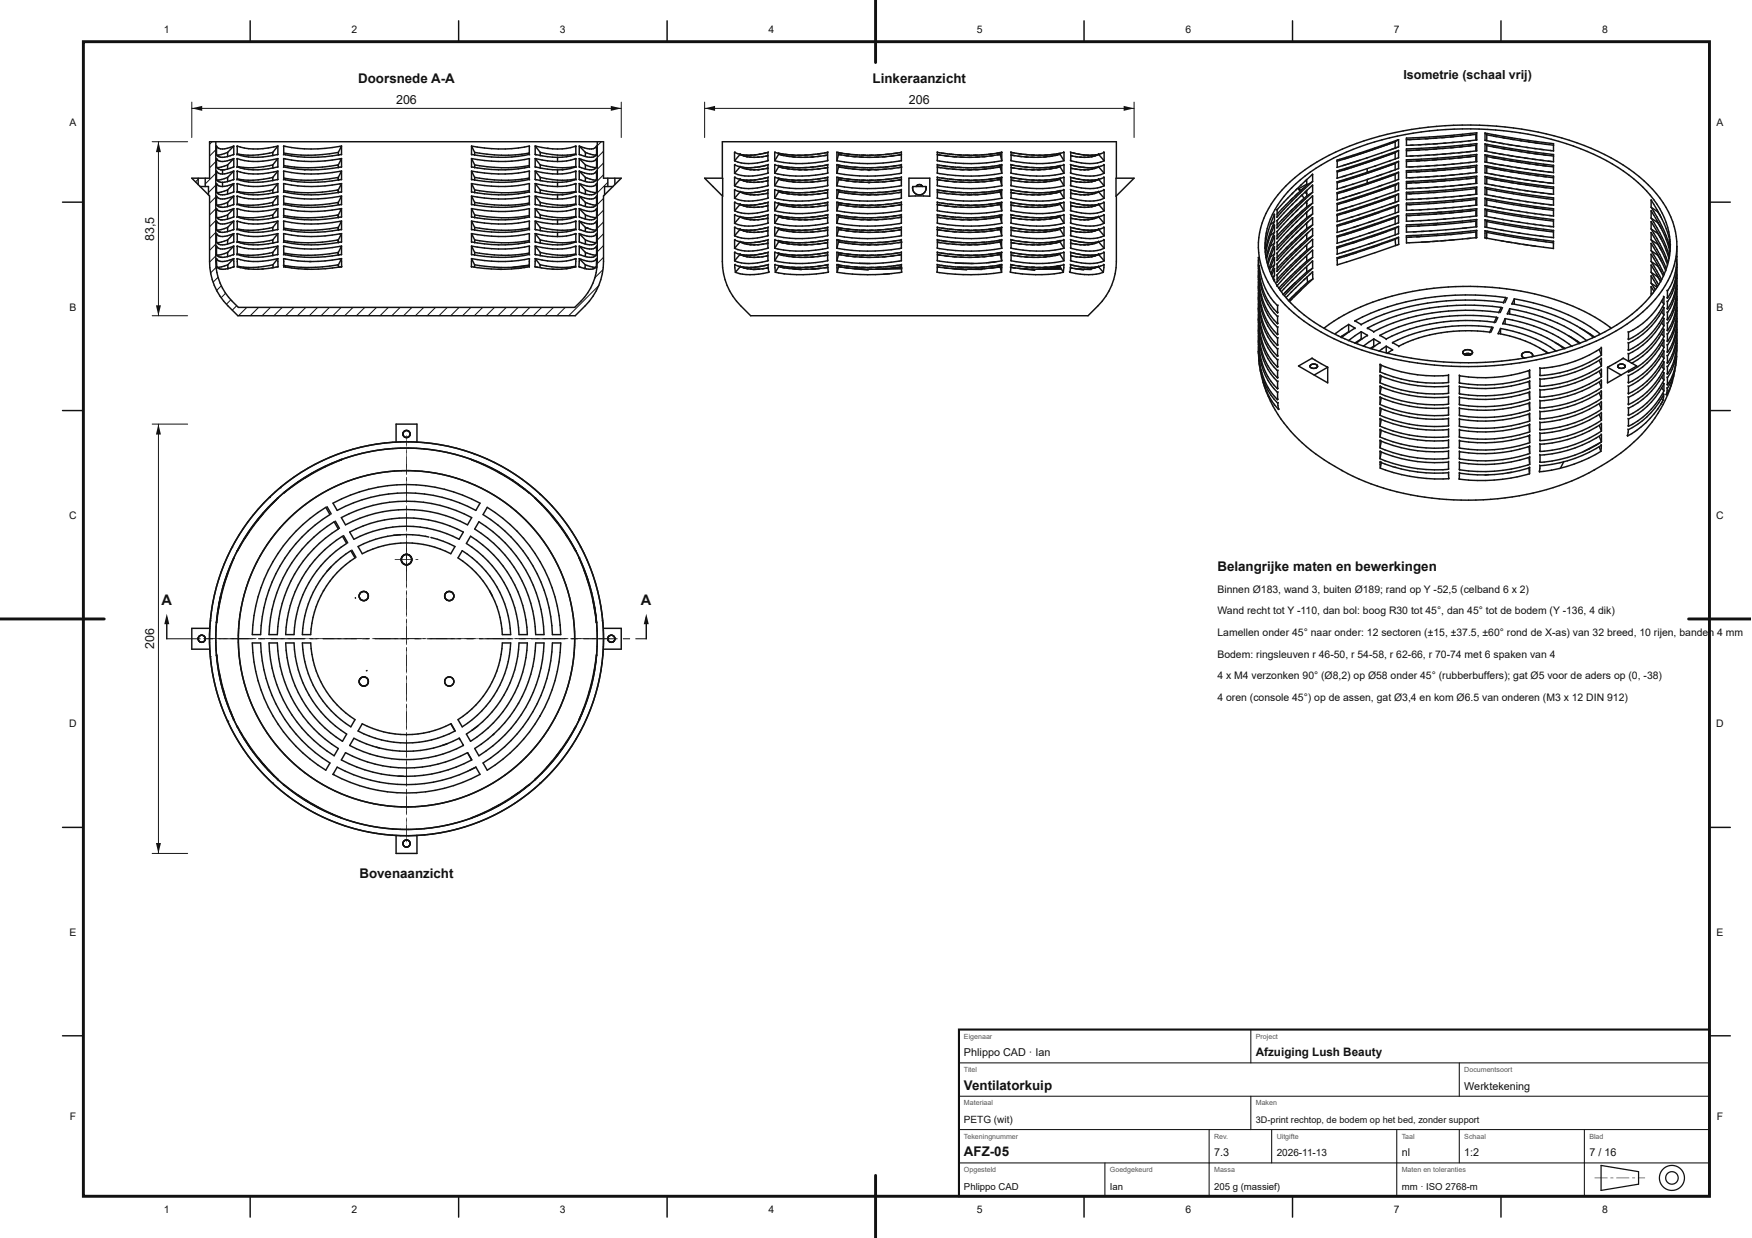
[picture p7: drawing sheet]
<svg xmlns="http://www.w3.org/2000/svg" width="420mm" height="297mm" viewBox="0 0 420 297" stroke-linecap="round" stroke-linejoin="round" font-family="sans-serif">
<defs><g id="words">
<g font-size="3.5" fill="#111">
<text x="38.7" y="145.2">A</text>
<text x="153.7" y="145.2">A</text>
</g>
<g font-size="3.2" fill="#111">
<text x="85.9" y="20">Doorsnede A-A</text>
<text x="209.3" y="20">Linkeraanzicht</text>
<text x="292" y="137">Belangrijke maten en bewerkingen</text>
<text x="86.2" y="210.7">Bovenaanzicht</text>
<text x="231.2" y="261.4">Ventilatorkuip</text>
<text x="231.2" y="277.4">AFZ-05</text>
</g>
<g font-size="3" fill="#111">
<text x="336.6" y="19">Isometrie (schaal vrij)</text>
<text x="95" y="25">206</text>
<text x="218" y="25">206</text>
<text x="37" y="57.8" transform="rotate(-90 37 57.8)">83,5</text>
<text x="37" y="155.8" transform="rotate(-90 37 155.8)">206</text>
</g>
<text font-size="2.8" fill="#111" x="301.2" y="253.4">Afzuiging Lush Beauty</text>
<g font-size="2.6" fill="#111">
<text x="231.2" y="253.4">Phlippo CAD · Ian</text>
<text x="351.2" y="261.4">Werktekening</text>
<text x="291.2" y="277.4">7.3</text>
<text x="336.2" y="277.4">nl</text>
<text x="351.2" y="277.4">1:2</text>
<text x="381.2" y="277.4">7 / 16</text>
</g>
<g font-size="2.5" fill="#111">
<text x="39.3" y="8">1</text>
<text x="84.3" y="8">2</text>
<text x="134.3" y="8">3</text>
<text x="184.3" y="8">4</text>
<text x="234.3" y="8">5</text>
<text x="284.3" y="8">6</text>
<text x="334.3" y="8">7</text>
<text x="384.3" y="8">8</text>
<text x="16.7" y="30.2">A</text>
<text x="411.7" y="30.2">A</text>
<text x="16.7" y="74.5">B</text>
<text x="411.7" y="74.5">B</text>
<text x="16.6" y="124.5">C</text>
<text x="411.6" y="124.5">C</text>
<text x="292" y="142.2">Binnen Ø183, wand 3, buiten Ø189; rand op Y -52,5 (celband 6 x 2)</text>
<text x="292" y="147.4">Wand recht tot Y -110, dan bol: boog R30 tot 45°, dan 45° tot de bodem (Y -136, 4 dik)</text>
<text x="292" y="152.6">Lamellen onder 45° naar onder: 12 sectoren (±15, ±37.5, ±60° rond de X-as) van 32 breed, 10 rijen, banden 4 mm</text>
<text x="292" y="157.8">Bodem: ringsleuven r 46-50, r 54-58, r 62-66, r 70-74 met 6 spaken van 4</text>
<text x="292" y="163">4 x M4 verzonken 90° (Ø8,2) op Ø58 onder 45° (rubberbuffers); gat Ø5 voor de aders op (0, -38)</text>
<text x="292" y="168.2">4 oren (console 45°) op de assen, gat Ø3,4 en kom Ø6.5 van onderen (M3 x 12 DIN 912)</text>
<text x="16.6" y="174.5">D</text>
<text x="411.6" y="174.5">D</text>
<text x="16.7" y="224.5">E</text>
<text x="411.7" y="224.5">E</text>
<text x="16.7" y="268.7">F</text>
<text x="411.7" y="268.7">F</text>
<text x="39.3" y="291">1</text>
<text x="84.3" y="291">2</text>
<text x="134.3" y="291">3</text>
<text x="184.3" y="291">4</text>
<text x="234.3" y="291">5</text>
<text x="284.3" y="291">6</text>
<text x="334.3" y="291">7</text>
<text x="384.3" y="291">8</text>
</g>
<g font-size="2.4" fill="#111">
<text x="231.2" y="269.4">PETG (wit)</text>
<text x="306.2" y="277.4">2026-11-13</text>
</g>
<g font-size="2.3" fill="#111">
<text x="231.2" y="285.4">Phlippo CAD</text>
<text x="266.2" y="285.4">Ian</text>
<text x="291.2" y="285.4">205 g (massief)</text>
<text x="336.2" y="285.4">mm · ISO 2768-m</text>
</g>
<text font-size="2.2" fill="#111" x="301.2" y="269.4">3D-print rechtop, de bodem op het bed, zonder support</text>
<g font-size="1.7" fill="#555">
<text x="231.2" y="249.2">Eigenaar</text>
<text x="301.2" y="249.2">Project</text>
<text x="231.2" y="257.2">Titel</text>
<text x="351.2" y="257.2">Documentsoort</text>
<text x="231.2" y="265.2">Materiaal</text>
<text x="301.2" y="265.2">Maken</text>
<text x="231.2" y="273.2">Tekeningnummer</text>
<text x="291.2" y="273.2">Rev.</text>
<text x="306.2" y="273.2">Uitgifte</text>
<text x="336.2" y="273.2">Taal</text>
<text x="351.2" y="273.2">Schaal</text>
<text x="381.2" y="273.2">Blad</text>
<text x="231.2" y="281.2">Opgesteld</text>
<text x="266.2" y="281.2">Goedgekeurd</text>
<text x="291.2" y="281.2">Massa</text>
<text x="336.2" y="281.2">Maten en toleranties</text>
</g>
</g></defs>
<g fill="none" stroke="#111" stroke-width=".35">
<path d="M50.3 34h94.4M51.9 35l.1 .2a2.18 2.18 0 0 0 2.5 .4l1.6-.6v2M51.9 38l.1 .2a2.18 2.18 0 0 0 2.5 .4l1.6-.6v2M54.6 36.6h.1M54.6 36.6l-2.6 .6M54.6 39.6h.1M54.6 39.6l-2.5 .6M54.6 36.6v1M54.6 39.6v1M56.1 37a4.4 4.4 0 0 1-3.9 .4l-.3-.4-.1 .2M56.1 37l-.2 .2M66.6 35a17.3 17.3 0 0 1-9.7 0v2a16.5 16.5 0 0 0 9.7 0"/>
<path d="M66.6 38a17.3 17.3 0 0 1-9.7 0v2a16.5 16.5 0 0 0 9.7 0M66.6 35l-1.2 1.6a18.8 18.8 0 0 1-8.6 .3M66.6 38l-1.2 1.6a18.9 18.9 0 0 1-8.5 .3M66.6 37l-.1 .2M66.6 35v2M66.6 38v2M68 37v-2a34.1 34.1 0 0 0 13.9 0v2M68 37v.2M68 37a34.1 34.1 0 0 0 13.9 0M81.1 36.6a36.2 36.2 0 0 1-13 .1M81.1 39.6a36.3 36.3 0 0 1-13 .1M81.9 37l-.1 .2"/>
<path d="M113.1 37a34.5 34.5 0 0 0 13.8 0l.1 .2M113.1 37v.2M126.9 36.7a35.1 35.1 0 0 1-13.1-.1v.7M126.9 35a33.7 33.7 0 0 1-13.8 0v2M126.9 38a33.7 33.7 0 0 1-13.8 0v2M126.9 39.7a35.1 35.1 0 0 1-13.1-.1v.7M128.4 37l.1 .2M128.4 35l2.9 .6M138.1 37l.1 .2M138.9 37l.1 .2M143.1 35l.1 2.2M143.1 38l.1 2.2"/>
<path d="M46 42.8h4.3M51.8 52.2l.1-.2 .6 .6M51.8 55.2l.1-.2 .6 .6M51.9 41l.1 .2a2.18 2.18 0 0 0 2.5 .4l1.6-.6v2M51.9 44l.1 .2a2.18 2.18 0 0 0 2.5 .4l1.6-.6v2M51.9 47l.1 .2a2.18 2.18 0 0 0 2.5 .4l1.6-.6v2M51.9 50l.1 .2a2.18 2.18 0 0 0 2.5 .4l1.6-.6v2M51.9 53l.1 .2a2.18 2.18 0 0 0 2.5 .4l1.6-.6v2M51.9 56l.1 .2a2.18 2.18 0 0 0 2.5 .4l1.6-.6v2M51.9 59l.1 .2a2.18 2.18 0 0 0 2.5 .4l1.6-.6v2M54.6 54.6h.1M54.6 54.6l-2.6 .6"/>
<path d="M54.6 57.6h.1M54.6 57.6l-2.5 .6M54.6 48.6h.1M54.6 48.6l-2.5 .6M54.6 51.6h.1M54.6 51.6l-2.5 .6M54.6 45.6h.1M54.6 45.6l-2.6 .6M54.6 42.6h.1M54.6 42.6l-2.6 .6M54.6 42.6v1M54.6 45.6v1"/>
<path d="M54.6 48.6v1M54.6 51.6v1M54.6 54.6v1M54.6 57.6v1M56.1 58a4.4 4.4 0 0 1-3.9 .4l-.3-.4-.1 .2M56.1 46a4.4 4.4 0 0 1-3.9 .4l-.3-.4-.1 .2M56.1 49a4.4 4.4 0 0 1-3.9 .4l-.3-.4-.1 .2M56.1 40a4.3 4.3 0 0 1-3.9 .4l-.3-.4-.1 .2M56.1 43a4.4 4.4 0 0 1-3.9 .4l-.3-.4-.1 .2M56.1 40l-.2 .2M56.1 43l-.2 .2M56.1 46l-.2 .2"/>
<path d="M56.1 49l-.2 .2M56.1 52l-.2 .2M56.1 55l-.2 .2M56.1 58l-.2 .2M56.1 55l-2.2 .7-1.4-.1M56.1 52l-2.2 .7-1.4-.1M66.6 59a17.3 17.3 0 0 1-9.7 0v2a16.5 16.5 0 0 0 9.7 0M66.6 56a17.3 17.3 0 0 1-9.7 0v2a16.5 16.5 0 0 0 9.7 0M66.6 47a17.3 17.3 0 0 1-9.7 0v2a16.5 16.5 0 0 0 9.7 0M66.6 53a17.3 17.3 0 0 1-9.7 0v2a16.5 16.5 0 0 0 9.7 0M66.6 50a17.3 17.3 0 0 1-9.7 0v2a16.5 16.5 0 0 0 9.7 0M66.6 41a17.3 17.3 0 0 1-9.7 0v2a16.5 16.5 0 0 0 9.7 0"/>
<path d="M66.6 44a17.3 17.3 0 0 1-9.7 0v2a16.5 16.5 0 0 0 9.7 0M66.6 41l-1.2 1.6a18.7 18.7 0 0 1-8.5 .3M66.6 44l-1.2 1.6a18.8 18.8 0 0 1-8.6 .3M66.6 47l-1.2 1.6a18.9 18.9 0 0 1-8.5 .3M66.6 50l-1.2 1.6a18.9 18.9 0 0 1-8.5 .3M66.6 53l-1.2 1.6a18.8 18.8 0 0 1-8.6 .3M66.6 56l-1.2 1.6a18.9 18.9 0 0 1-8.5 .3M66.6 59l-1.2 1.6a18.7 18.7 0 0 1-8.6 .3M66.6 40l-.1 .2M66.6 43l-.1 .2M66.6 46l-.1 .2M66.6 49l-.1 .2"/>
<path d="M66.6 52l-.1 .2M66.6 55l-.1 .2M66.6 58l-.1 .2M66.6 41v2M66.6 44v2M66.6 47v2M66.6 50v2M66.6 53v2M66.6 56v2M66.6 59v2M68 55v-2a34.1 34.1 0 0 0 13.9 0v2M68 40v-2a34.1 34.1 0 0 0 13.9 0v2"/>
<path d="M68 43v-2a34.1 34.1 0 0 0 13.9 0v2M68 46v-2a34.1 34.1 0 0 0 13.9 0v2M68 49v-2a34.1 34.1 0 0 0 13.9 0v2M68 52v-2a34.1 34.1 0 0 0 13.9 0v2M68 58v-2a34.1 34.1 0 0 0 13.9 0v2M68 58v.2M68 40v.2M68 43v.2M68 46v.2M68 49v.2M68 52v.2M68 55v.2"/>
<path d="M68 49a34.1 34.1 0 0 0 13.9 0M68 40a34.1 34.1 0 0 0 13.9 0M68 58a34.1 34.1 0 0 0 13.9 0M68 55a34.1 34.1 0 0 0 13.9 0M68 52a34.1 34.1 0 0 0 13.9 0M68 46a34.1 34.1 0 0 0 13.9 0M68 43a34.1 34.1 0 0 0 13.9 0M81.1 42.6a36.2 36.2 0 0 1-13 .1M81.1 57.6a36.2 36.2 0 0 1-13 .1M81.1 54.6a36.3 36.3 0 0 1-13 .1M81.1 51.6a36.2 36.2 0 0 1-13.1 .1M81.1 48.6a36.3 36.3 0 0 1-13 .1"/>
<path d="M81.1 45.6a36.3 36.3 0 0 1-13 .1M81.9 40l-.1 .2M81.9 43l-.1 .2M81.9 46l-.1 .2M81.9 49l-.1 .2M81.9 52l-.1 .2M81.9 55l-.1 .2M81.9 58l-.1 .2M113.1 40a34.5 34.5 0 0 0 13.8 0l.1 .2M113.1 43a34.5 34.5 0 0 0 13.8 0l.1 .2M113.1 46a34.5 34.5 0 0 0 13.8 0l.1 .2M113.1 49a34.5 34.5 0 0 0 13.8 0l.1 .2"/>
<path d="M113.1 52a34.5 34.5 0 0 0 13.8 0l.1 .2M113.1 55a34.5 34.5 0 0 0 13.8 0l.1 .2M113.1 58a34.5 34.5 0 0 0 13.8 0l.1 .2M113.1 40v.2M113.1 43v.2M113.1 46v.2M113.1 49v.2M113.1 52v.2M113.1 55v.2M113.1 58v.2M126.9 42.7a35.3 35.3 0 0 1-13.1-.1v.7M126.9 51.7a35.3 35.3 0 0 1-13.1-.1v.7"/>
<path d="M126.9 45.7a35 35 0 0 1-13.1-.1v.7M126.9 59a33.7 33.7 0 0 1-13.8 0v2M126.9 56a33.7 33.7 0 0 1-13.8 0v2M126.9 47a33.7 33.7 0 0 1-13.8 0v2M126.9 53a33.7 33.7 0 0 1-13.8 0v2M126.9 50a33.7 33.7 0 0 1-13.8 0v2M126.9 41a33.7 33.7 0 0 1-13.8 0v2M126.9 44a33.7 33.7 0 0 1-13.8 0v2M126.9 57.7a35.1 35.1 0 0 1-13.1-.1v.7M127 54.7a35 35 0 0 1-13.2-.1v.7M127 48.7a35 35 0 0 1-13.2-.1v.7M128.4 40l.1 .2"/>
<path d="M128.4 43l.1 .2M128.4 46l.1 .2M128.4 49l.1 .2M128.4 52l.1 .2M128.4 55l.1 .2M128.4 58l.1 .2M138.1 40l.1 .2M138.1 43l.1 .2M138.1 46l.1 .2M138.1 49l.1 .2M138.1 52l.1 .2M138.1 55l.1 .2"/>
<path d="M138.1 58l.1 .2M138.9 40l.1 .2M138.9 43l.1 .2M138.9 46l.1 .2M138.9 49l.1 .2M138.9 52l.1 .2M138.9 55l.1 .2M138.9 58l.1 .2M143.1 59l.1 2.2M143.1 41l.1 2.2M143.1 44l.1 2.2M143.1 47l.1 2.2"/>
<path d="M143.1 50l.1 2.2M143.1 53l.1 2.2M143.1 56l.1 2.2M144.7 42.8h4.3M52 64v.1M52 64l-.1 .1M52 64l-.1-2 .1 .2a2.18 2.18 0 0 0 2.5 .4l1.6-.6v2M52 64.1h.1M52.1 64.1l.5 .4M52.6 64.5l.4 .1M54.6 60.6h.1M54.6 60.6l-2.6 .6"/>
<path d="M54.6 60.6v1M54.6 64.5l-1.6 .1M54.6 63.5l.1 1M56 64.1l-1.4 .4M56.1 61a4.4 4.4 0 0 1-3.9 .4l-.3-.4-.1 .2M56.1 61l-.2 .2M56.1 64l-.2 .1M56.1 64l-.1 .1M56.9 62.7v1.3l.8 .2M56.9 62.8v-.8l1.7 .5 2.1 .3M57 75.7h81M57.2 73.7h80.6"/>
<path d="M57.5 64.2l1.5 .3M58.7 64.4l1 .1M59.5 64.5l2.5 .1M63.2 64.5l-1.4 .1M65.5 63.5v.6M65.5 63.5a19.5 19.5 0 0 1-8.6 .4M65.7 64.2l-2.9 .4M66.6 62l-3.5 .7h-2.4M66.6 62l-1.1 1.5M66.6 61l-.1 .2M66.6 62l.1 2M66.7 64l-1.5 .3"/>
<path d="M66.7 64l-.1 .1M68 61v-2a34.1 34.1 0 0 0 13.9 0v2M68 61v.2M68 61a34.1 34.1 0 0 0 13.9 0M68.1 64l.4 .1M68.1 64l-.1 .1M68.4 64.1h.1M68.5 64.1h.1M68.5 64.1l5.3 .5M74.6 62.8l-3.2-.2-3.4-.6 .1 2M81.1 60.6a36.2 36.2 0 0 1-13.1 .1M81.2 63.5v.6"/>
<path d="M81.9 61l-.1 .2M81.9 62.8v-.8l-4 .6-3.7 .2M81.9 62.7v1.3M81.9 64l-3.9 .5-4.9 .1M81.9 64v.1M81.9 64l-.5 .1M113.1 64l3 .4 4.2 .2M113.1 64v.1M113.1 61a34.5 34.5 0 0 0 13.8 0l.1 .2M113.1 61v.2M113.1 62.7v1.3M113.8 63.5v.6"/>
<path d="M125 64.3l-5.5 .3M126.9 62a33.7 33.7 0 0 1-13.8 0v.8M126.9 60.7a35.1 35.1 0 0 1-13.1-.1v.7M127 64.1l-2.8 .3M128.3 64l.7 .2M128.3 64l.1 .1M128.4 61l.1 .2M128.4 62l-.1 2M128.6 64.1l4.3 .5M129.5 63.5v.6M136 64.5l-3.6 .1M137.8 64.1h.3"/>
<path d="M137.8 64.1l-2 .4M138.1 61l.1 .2M138.9 64l.1 .1M138.9 64l1.3 .4M138.9 61l.1 .2M138.9 62v2M140.1 64.4l.6 .1M140.7 64.5h1.5M143 64.1l-.8 .4M143 64l.1 .1M143 64l-.1 .1M143.1 62l-.1 2"/>
</g>
<circle cx="131.3" cy="35.6" r=".17" fill="#111"/>
<g fill="none" stroke="#111" stroke-width=".35">
<path d="M50.3 34v8.8M51.8 34v28.8a14.2 14.2 0 0 0 5.4 10.9M51.8 35.2l.1-.2v2M51.8 38.2l.1-.2v2M56.1 35l-1.5 1.6M56.1 38l-1.5 1.6M56.9 37l-.1 .2M56.9 35l-.1 .2M56.9 38l-.1 .2M65.4 36.6v.8M65.4 39.6v.8M68 35v.2"/>
<path d="M68 38v.2M81.9 35l-.8 1.6v.7M81.9 38l-.8 1.6v.7M113.1 35l.7 1.6M113.1 38l.7 1.6M127 35.2l-.1-.2v2M127 38.2l-.1-.2v2M128.4 38l2.9 .6 2.4 .2M128.4 38v2l2.9 .6 2.4 .2M128.4 38l1.2 1.6M129.6 36.6a19.5 19.5 0 0 0 8.5 .3M129.6 39.6a19.5 19.5 0 0 0 8.5 .3"/>
<path d="M129.6 36.6l-1.2-1.6v2l2.9 .6 2.4 .2M129.6 36.6v.8M129.6 39.6v.8M133.7 37.8v1M138.1 35l-1.2 .4-2.1 .3-3.5-.1M138.1 38l-2.2 .6-2.2 .2M138.1 35v2l-2.2 .6-2.2 .2M138.1 38v2l-2.2 .6-2.2 .2M138.1 35l.1 .2M138.1 38l.1 .2M138.9 35l2.5 .7a1.57 1.57 0 0 0 1.7-.7l.1 .2M138.9 38l2.5 .7a1.57 1.57 0 0 0 1.7-.7l.1 .2"/>
<path d="M138.9 38v2l2.5 .7a1.57 1.57 0 0 0 1.7-.7M138.9 35v2l2.5 .7a1.57 1.57 0 0 0 1.7-.7M138.9 35l1.5 1.6M138.9 38l1.5 1.6M140.4 36.6l2.6 .6M140.4 39.6l2.6 .6M140.4 36.6v1M140.4 39.6v1M143.2 34v28.8a14.2 14.2 0 0 1-5.4 10.9M144.7 34v8.8M46 42.8l4.3 4.2v15.8a15 15 0 0 0 4.3 10.6l2.4 2.3M47.5 42.8v1.5"/>
<path d="M48 44.8h2v2M49.2 42.8v2M51.8 41.2l.1-.2v2M51.8 44.2l.1-.2v2M51.8 47.2l.1-.2v2M51.8 50.2l.1-.2v2M51.8 53.2l.1-.2v2M51.8 56.2l.1-.2v2M51.8 59.2l.1-.2v2M53.4 40.8v1M53.4 43.8v1M56.1 41l-1.5 1.6"/>
<path d="M56.1 44l-1.5 1.6M56.1 47l-1.5 1.6M56.1 50l-1.5 1.6M56.1 53l-1.5 1.6M56.1 56l-1.5 1.6M56.1 59l-1.5 1.6M56.9 40l-.1 .2M56.9 43l-.1 .2M56.9 46l-.1 .2M56.9 49l-.1 .2M56.9 52l-.1 .2M56.9 55l-.1 .2"/>
<path d="M56.9 58l-.1 .2M56.9 41l-.1 .2M56.9 44l-.1 .2M56.9 47l-.1 .2M56.9 50l-.1 .2M56.9 53l-.1 .2M56.9 56l-.1 .2M56.9 59l-.1 .2M65.4 42.6v.8M65.4 45.6v.8M65.4 48.6v.8M65.4 51.6v.8"/>
<path d="M65.4 54.6v.8M65.4 57.6v.8M68 59v.2M68 56v.2M68 41v.2M68 44v.2M68 47v.2M68 50v.2M68 53v.2M81.9 41l-.8 1.6v.5M81.9 44l-.8 1.6v.5M81.9 47l-.8 1.6v.5"/>
<path d="M81.9 50l-.8 1.6v.5M81.9 53l-.8 1.6v.5M81.9 56l-.8 1.6v.5M81.9 59l-.8 1.6M113.1 59l.7 1.6M113.1 41l.7 1.6M113.1 44l.7 1.6M113.1 47l.7 1.6M113.1 50l.7 1.6M113.1 53l.7 1.6M113.1 56l.7 1.6M127 41.2l-.1-.2v2"/>
<path d="M127 44.2l-.1-.2v2M127 47.2l-.1-.2v2M127 50.2l-.1-.2v2M127 53.2l-.1-.2v2M127 56.2l-.1-.2v2M127 59.2l-.1-.2v2M128.4 59a16.9 16.9 0 0 0 9.7 0M128.4 56l2.9 .6 2.4 .2M128.4 53l2.9 .6 2.4 .2M128.4 50a16.9 16.9 0 0 0 9.7 0M128.4 47l2.9 .6 2.4 .2M128.4 41l2.9 .6 2.4 .2"/>
<path d="M128.4 44l2.9 .6 2.4 .2M128.4 41v2l2.9 .6 2.4 .2M128.4 44v2l2.9 .6 2.4 .2M128.4 47v2a16.9 16.9 0 0 0 9.7 0v-2M128.4 50v2l2.9 .6 2.4 .2M128.4 53v2l2.9 .6 2.4 .2M128.4 56v2a16.9 16.9 0 0 0 9.7 0v-2M128.4 59v2a16.9 16.9 0 0 0 9.7 0v-2M128.4 59l1.2 1.6M128.4 41l1.2 1.6M128.4 44l1.2 1.6M128.4 47l1.2 1.6"/>
<path d="M128.4 50l1.2 1.6M128.4 53l1.2 1.6M128.4 56l1.2 1.6M129.6 54.6a19.4 19.4 0 0 0 8.5 .3M129.6 57.6a19.4 19.4 0 0 0 8.5 .3M129.6 51.6a19.4 19.4 0 0 0 8.5 .3M129.6 48.6a19.4 19.4 0 0 0 8.5 .3M129.6 42.6a19.4 19.4 0 0 0 8.5 .3M129.6 45.6a19.4 19.4 0 0 0 8.5 .3M129.6 42.6v.8M129.6 45.6v.8M129.6 48.6v.8"/>
<path d="M129.6 51.6v.8M129.6 54.6v.8M129.6 57.6v.8M133.7 40.8v1M133.7 43.8v1M133.7 46.8v1M133.7 52.8v1M133.7 55.8v1M138.1 56l-2.2 .6-2.2 .2M138.1 53l-2.2 .6-2.2 .2M138.1 47l-2.2 .6-2.2 .2M138.1 41l-2.2 .6-2.2 .2"/>
<path d="M138.1 44l-2.2 .6-2.2 .2M138.1 41v2l-2.2 .6-2.2 .2M138.1 44v2l-2.2 .6-2.2 .2M138.1 50v2l-2.2 .6-2.2 .2M138.1 53v2l-2.2 .6-2.2 .2M138.1 56l.1 .2M138.1 59l.1 .2M138.1 53l.1 .2M138.1 50l.1 .2M138.1 41l.1 .2M138.1 44l.1 .2M138.1 47l.1 .2"/>
<path d="M138.9 44l2.5 .7a1.57 1.57 0 0 0 1.7-.7l.1 .2M138.9 59l2.5 .7a1.57 1.57 0 0 0 1.7-.7l.1 .2M138.9 56l2.5 .7a1.57 1.57 0 0 0 1.7-.7l.1 .2M138.9 53l2.5 .7a1.57 1.57 0 0 0 1.7-.7l.1 .2M138.9 50l2.5 .7a1.57 1.57 0 0 0 1.7-.7l.1 .2M138.9 47l2.5 .7a1.57 1.57 0 0 0 1.7-.7l.1 .2M138.9 41l2.5 .7a1.57 1.57 0 0 0 1.7-.7l.1 .2M138.9 59v2l2.5 .7a1.57 1.57 0 0 0 1.7-.7M138.9 41v2l2.5 .7a1.57 1.57 0 0 0 1.7-.7M138.9 56v2l2.5 .7a1.57 1.57 0 0 0 1.7-.7M138.9 53v2l2.5 .7a1.57 1.57 0 0 0 1.7-.7M138.9 50v2l2.5 .7a1.57 1.57 0 0 0 1.7-.7"/>
<path d="M138.9 47v2l2.5 .7a1.57 1.57 0 0 0 1.7-.7M138.9 44v2l2.5 .7a1.57 1.57 0 0 0 1.7-.7M138.9 41l1.5 1.6M138.9 44l1.5 1.6M138.9 47l1.5 1.6M138.9 50l1.5 1.6M138.9 53l1.5 1.6M138.9 56l1.5 1.6M138.9 59l1.5 1.6M140.4 57.6l2.6 .6M140.4 51.6l2.6 .6M140.4 54.6l2.6 .6"/>
<path d="M140.4 45.6l2.6 .6M140.4 48.6l2.5 .6M140.4 42.6l2.5 .6M140.4 42.6v1M140.4 45.6v1M140.4 48.6v1M140.4 51.6v1M140.4 54.6v1M140.4 57.6v1M145.8 42.8v2M147 44.8h-2v2M147.5 42.8v1.5"/>
<path d="M149 42.8l-4.3 4.2v15.8a15 15 0 0 1-4.3 10.6l-2.4 2.3M51.9 62l-.1 .2M54.6 63.5l-2.5 .7M54.6 63.5h.1M56.1 62l-1.5 1.5M56.9 61l-.1 .2M56.9 62l-.1 .2M56.9 64v.1M65.4 60.6v.8M68 62v.2M81.1 60.6v.5M81.9 62l-.7 1.5a37.9 37.9 0 0 1-13.2 .2"/>
<path d="M113.1 62l.7 1.5a37.4 37.4 0 0 0 13.2 .2M127 63.6l-4 .5M127 62.2l-.1-.2v2M129.6 60.6a19.4 19.4 0 0 0 8.5 .3M129.6 60.6v.8M138.1 62a16.9 16.9 0 0 1-9.7 0l1.1 1.5a20.5 20.5 0 0 0 8.5 .4M138.1 62l-.1 2M138.1 62l.1 .2M140.4 63.5l-.1 1M140.4 63.5l2.5 .7M140.4 60.6l2.6 .6M140.4 60.6v1"/>
<path d="M143.2 62.2l-.1-.2a1.83 1.83 0 0 1-2.3 .7l-1.9-.7 1.5 1.5"/>
</g>
<g fill="#111">
<circle cx="52.2" cy="37.4" r=".17"/>
<circle cx="52.9" cy="61.7" r=".17"/>
</g>
<path d="M52.5 55.6l.4 .1" fill="none" stroke="#111" stroke-width=".35"/>
<circle cx="52.9" cy="52.7" r=".17" fill="#111"/>
<path d="M53.9 40.7h-1" fill="none" stroke="#111" stroke-width=".35"/>
<g fill="#111">
<circle cx="52.9" cy="49.7" r=".17"/>
<circle cx="64.6" cy="45.8" r=".17"/>
</g>
<path d="M81.1 42.6v.7M81.1 45.6v.7M81.1 48.6v.5M81.1 54.6v.7M81.1 57.6v.7M81.1 60.6v.7" fill="none" stroke="#111" stroke-width=".35"/>
<circle cx="73" cy="40.7" r=".17" fill="#111"/>
<path d="M81.1 51.6v.7" fill="none" stroke="#111" stroke-width=".35"/>
<g fill="#111">
<circle cx="140.6" cy="54.6" r=".17"/>
<circle cx="140.8" cy="54.7" r=".17"/>
<circle cx="134.8" cy="46.7" r=".17"/>
<circle cx="134.8" cy="40.7" r=".17"/>
</g>
<g fill="none" stroke="#111" stroke-width=".24">
<path d="M50.9 34l-.6 .6M51.8 38.8l-1.5 1.5M51.8 35.9l-1.5 1.5M144.2 34l-1 1M144.7 39.1l-1.5 1.5M144.7 36.3l-1.5 1.5M47.5 43l-.6 .6M51.8 58.6l-1.5 1.5M51.8 55.7l-1.5 1.5M51.8 52.9l-1.5 1.5M51.8 50.1l-1.5 1.5M51.8 47.3l-1.5 1.5"/>
<path d="M51.8 44.4l-1.8 1.8M51.8 41.6l-2.6 2.5M144.7 58.9l-1.5 1.5M144.7 56.1l-1.5 1.5M144.7 53.3l-1.5 1.5M144.7 50.4l-1.5 1.5M144.7 47.6l-1.5 1.5M144.7 41.9l-1.5 1.5M145.8 43.7l-2.6 2.6M51.8 61.4l-1.5 1.5M51.8 64.2l-1.3 1.3M52.3 66.5l-1.2 1.2"/>
<path d="M53.1 68.6l-1.1 1.1M54.1 70.4l-1.1 1M55.4 71.9l-1.1 1.1M56.8 73.3l-1.1 1.1M59.2 73.7l-2 2M62 73.7l-2 2M64.9 73.7l-2 2M67.7 73.7l-2 2M70.5 73.7l-2 2M73.3 73.7l-2 2M76.2 73.7l-2 2M79 73.7l-2 2"/>
<path d="M81.8 73.7l-2 2M84.7 73.7l-2 2M87.5 73.7l-2 2M90.3 73.7l-2 2M93.1 73.7l-2 2M96 73.7l-2 2M98.8 73.7l-2 2M101.6 73.7l-2 2M104.5 73.7l-2 2M107.3 73.7l-2 2M110.1 73.7l-2 2M112.9 73.7l-2 2"/>
<path d="M115.8 73.7l-2 2M118.6 73.7l-2 2M121.4 73.7l-2 2M124.3 73.7l-2 2M127.1 73.7l-2 2M129.9 73.7l-2 2M132.7 73.7l-2 2M135.6 73.7l-2 2M143.6 68.6l-7.2 7.1M144.6 64.7l-1.9 1.9M144.7 61.7l-1.5 1.6"/>
</g>
<g fill="none" stroke="#111" stroke-width=".35">
<path d="M74.6 113.6a45.8 45.8 0 0 1 59.1 11.7 45.8 45.8 0 0 1-3.7 60.1M74.6 113.6a45.8 45.8 0 0 0-6.2 75M95 101.7v4.3M96.7 104a.85 .85 0 0 0 1.1 .9 .85 .85 0 0 0 .3-1.4 .85 .85 0 0 0-1.4 .4l-.1 .2M100 101.7v4.4M113.1 110.2l7.4 3.6M113.8 108.9v.1M119.5 113.3l6.4 4.1M124.2 116.3l2.7 2 .1-.2M56 133.8l-2.4 6.7M78.1 121.7a37 37 0 0 0-17.6 30.5M78.5 137a25 25 0 0 0-6 15.2"/>
<path d="M79.1 123.4a35 35 0 0 0-16.6 28.8M79.9 120.7a37 37 0 0 1 35.2 0M80 138.4a23.1 23.1 0 0 0-5.5 13.8M80.1 125.2a33 33 0 0 0-15.6 27M80.9 122.4a35 35 0 0 1 33.2 0M81.1 126.9a31 31 0 0 0-14.6 25.3M81.9 124.2a33 33 0 0 1 31.2 0M82.1 128.6a29 29 0 0 0-13.6 23.6M82.9 125.9a31 31 0 0 1 29.2 0M83.1 130.4a27 27 0 0 0-12.6 21.8M83.9 127.6a29 29 0 0 1 27.2 0M84.1 132.1a25.5 25.5 0 0 0-5.7 4.9"/>
<path d="M86.9 132.8a23 23 0 0 1 21.2 0M96 128.3l-3 .4M96 128.3a24.7 24.7 0 0 1 6.8 .5M103.3 128.9l.2 .1a25 25 0 0 1 5.6 2.1M108.6 128.7a27 27 0 0 0-23.7 .7M109.8 133.8a23 23 0 0 1 10.7 18.4M110.9 132.1a25 25 0 0 1 11.6 20.1M111.9 130.4a27 27 0 0 1 12.6 21.8M112.9 128.6a29 29 0 0 1 13.6 23.6M113.9 126.9a31 31 0 0 1 14.6 25.3M114.9 125.2a33 33 0 0 1 15.6 27M115.9 123.4a35 35 0 0 1 16.6 28.8"/>
<path d="M116.9 121.7a37 37 0 0 1 17.4 28.3M131.1 120l3.8 4.4 3.3 4.8M131.1 120a47.2 47.2 0 0 0-69.6 2.6 47.2 47.2 0 0 0 8.6 69.1 47.2 47.2 0 0 0 68.1-14.4M138.2 129.2a47.2 47.2 0 0 1 0 48.1M51.8 157.2h.2v.5M52 157.2l1.1 7.2M60.5 154.2a37 37 0 0 0 17.6 30.6M62.5 154.2a35 35 0 0 0 16.6 28.8M64.5 154.2a33 33 0 0 0 15.6 27.1M66.5 154.2a31 31 0 0 0 14.6 25.4M68.5 154.2a29 29 0 0 0 13.6 23.6M70.5 154.2a27 27 0 0 0 12.6 21.9"/>
<path d="M72.5 154.2a25 25 0 0 0 11.6 20.2M74.5 154.2a22.9 22.9 0 0 0 5.5 13.9M86.2 142.6a1.1 1.1 0 0 0 1.2 1.5 1.1 1.1 0 0 0 .8-1.7 1.1 1.1 0 0 0-1.9 .1l-.1 .2M108.1 141.9l.6 .5M108.1 142a1.1 1.1 0 0 0-1.4 .9 1.1 1.1 0 0 0 1.1 1.2 1.1 1.1 0 0 0 1-1.4M108.7 142.4l.1 .3M120.5 154.2a23 23 0 0 1-10.7 18.4M122.5 154.2a25 25 0 0 1-11.6 20.2M124.5 154.2a27 27 0 0 1-10 20M126.5 154.2a29 29 0 0 1-13.6 23.6M128.5 154.2a31 31 0 0 1-4.2 14.5M130.5 154.2a33 33 0 0 1-15.6 27.1"/>
<path d="M132.5 154.2a35 35 0 0 1-16.6 28.8M134.3 150h.1M134.3 150l.2 2.2M134.5 154.2a36.9 36.9 0 0 1-5 17.5M56.8 174.4l.1-.1 1.2 2M57.7 175.7l2.6 4.2M58.7 177.3l2.1 3.1M83.9 178.8a29 29 0 0 0 27.2 0M84.9 177.1a28.3 28.3 0 0 0 6.1 2.4M85.9 175.4a24.8 24.8 0 0 0 16.7 2.3M87.9 162.6a1.1 1.1 0 0 1 0 1.8 1.1 1.1 0 0 1-1.7-.6M87.9 162.6a1.1 1.1 0 0 0-1.3 0 1.1 1.1 0 0 0-.4 1.2"/>
<path d="M88 160.9h-.1M92 175.6l4.1 .6 4.1-.1M107 164.3l.4 .3 .7-.1M107 164.3a1.1 1.1 0 0 1 .1-1.7 1.1 1.1 0 0 1 1.6 .4 1.1 1.1 0 0 1-.6 1.6M107 164.3h.1M108.6 177.8a27 27 0 0 1-17.6 1.6M118.4 176.1l-.2 .2M118.4 176.1l-4.5 3.5M124.3 168.7a30.8 30.8 0 0 1-5.9 7.4M124.4 168.7h-.1M129.5 171.7v.1M129.5 171.7a37 37 0 0 1-12.6 13.1"/>
<path d="M60.8 180.4l2.8 3.6M66.7 187l-.2 .1M68 188.4l.1-.2 .4 .3M68.4 188.6l3 2.3 3.3 2M68.5 188.5l5.3 3.8M71.5 190.8l2.5 1.6M73.1 191.8l4 2.4M74.7 192.7l3.3 1.8 3.9 1.7M79.9 185.8a37 37 0 0 0 35.2 0M80.9 184a35 35 0 0 0 33.2 0M81.9 182.3a33.4 33.4 0 0 0 15.6 4M82.9 180.6a31 31 0 0 0 29.2 0"/>
<path d="M113.1 182.3a33.1 33.1 0 0 1-15.6 3.9M119.6 193.1l-1.8 1M119.8 193.1l-6.7 3.1v.2M124.2 190.2l-1.5 1.1M124.7 190l-5.2 3.2M126.8 188.4l-3 2.2M130 185.4a45.8 45.8 0 0 1-55.4 7.5M95 200.4v4.3M96.7 202.2a.85 .85 0 0 0 1.1 1 .85 .85 0 0 0 .3-1.4 .85 .85 0 0 0-1.4 .3l-.1 .2M100 200.4v4.3"/>
<circle cx="97.5" cy="134.3" r="1.25"/>
<circle cx="48.4" cy="153.2" r=".85"/>
<circle cx="146.6" cy="153.3" r=".85"/>
</g>
<circle cx="122.8" cy="115.1" r=".17" fill="#111"/>
<g fill="none" stroke="#111" stroke-width=".35">
<path d="M66.2 119.9l-1.1 1.1M66.5 119.4l.2 .1-.9 .9M67.3 116.9v.1M75.2 113.4l-3.7 2.3-3.4 2.6-.1-.2M81.4 110.5l-3.4 1.5-4.9 2.7M81.8 110.1l.1 .2-.5 .2M81.9 110.3l-.5 .2M95 101.7h5M128.5 119.4l-.2 .1 1.8 1.6M128.6 119.8l5.1 5.6M129.6 118.6h-.1M54.6 137.6l-2.2 7.8"/>
<path d="M55.7 131.2l.1 .1M57.7 130.8l-.8 1.4-.1-.1M59.7 127.7l-1 1.5M62 124.7l-2.7 3.6-2.3 3.7M63.2 123.2l-1.4 1.7M65.7 120.5l-4.1 4.4M78.4 121.5l1 1.8M79.4 136l-.9 1M79.9 120.7l1 1.7M80.1 125.2l1 1.7M80.4 125l1 1.8M81.9 124.2l1 1.7"/>
<path d="M82.1 128.6l1 1.8M82.4 128.5l1 1.7M83.9 127.6l1 1.8M84.1 132.1l1 1.7-2.2 1.7-2.9 2.9M84.4 132l1 1.7M93 128.7a24.6 24.6 0 0 0-7.1 2.4l1 1.7M96 128.3l-1.4 .1M109.1 131.1l-1 1.7M110.9 132.1l-1.1 1.7M111.1 127.6l-1 1.8-1.5-.7M112.9 128.6l-1 1.8M113.1 124.2l-1 1.7"/>
<path d="M114.9 125.2l-1 1.7M115.1 120.7l-1 1.7M116.9 121.7l-1 1.7M132.4 123.9l3.7 5M135.8 128.4l2 3.4M137.8 131.7l.2 .5 .2-.1M139 133.8l-.1 .1 2.2 5.5M139.3 131.2l-.1 .1M140.1 136.8l1.2 3.5M140.7 138.5l2 7.7M50.3 150.7h-4.3v5h4.1M50.5 148.9l.1 .1"/>
<path d="M50.6 157.5l-.1 .1M52.6 144.9l-.6 4.4h-.2M52.9 143l-.4 1.8M53 143l-.8 4.1M60.5 154.2h2M60.5 152.2h2M64.5 154.2h2M64.5 152.2h2M68.5 154.2h2M68.5 152.2h2M72.5 154.2h2M72.5 152.2h2"/>
<path d="M85.2 143.4l.1 .1M117.4 141.7l.6 1.2M120.5 154.2h2M120.5 152.2h2M124.5 154.2h2M124.5 152.2h2M128.5 154.2h2M128.5 152.2h2M132.5 154.2h2M132.5 152.2h2M142.2 143.9l.7 3.8M142.5 145.8l.5 3.5"/>
<path d="M142.9 148.7l.1 .6h.2M143.2 157.2h-.2l-.8 5.3a59.7 59.7 0 0 1-2.8 9M144.5 148.9l-.1 .1M144.9 150.7h4.1v5h-4.3M52.6 161.6l1.6 6.5M53.5 165.3l2.3 6.8M55.3 170.6l.8 2-.2 .1M80 168.1l2.9 2.9 2.2 1.6-1 1.8M81.1 179.6l-1 1.7M83.1 176.1l-1 1.7M84.9 177.1l-1 1.7M85.9 175.4l1-1.8 2.5 1.2 2.6 .8"/>
<path d="M107.1 178.5l-1.1 .3M108.1 173.6l-3.8 1.6-4.1 .9M108.2 173.6l1 1.8M109.1 175.4a24.4 24.4 0 0 1-6.5 2.3M109.8 172.6l1.1 1.8M110.1 177.1l-1.5 .7M110.2 177.1l1 1.7M113.2 175.2l-1.3 .9 1 1.7M113.9 179.6l1 1.7M114.5 174.2l-1.3 1M134.7 179.6l-1.3 1.7M138.2 174.4l-.2-.1-2.2 3.8-2.4 3.4"/>
<path d="M139.4 171.5l-.5 1.1 .1 .1M140.1 169.7l-1.1 2.8M141.3 165.9l.1 .1M62 181.8l2.7 3.3M63.2 183.3l2.5 2.8M64.4 184.7l2.3 2.3M65.5 187.9h-.1M79.1 183l-1 1.8M80.9 184l-1 1.8M81.9 196.2l-.1 .2M82.9 180.6l-1 1.7M112.1 180.6l1 1.7-.1-.2"/>
<path d="M114.1 184l1 1.8M114.1 184.1l-1.4 .7M115.9 183l1 1.8M127 188.4l-.1-.2-1.1 .9M129.5 187.9h.1M132.4 182.6l-4.1 4.4 .2 .1M133.6 181.1l-2.7 3.3M95 204.7h5"/>
<circle cx="97.5" cy="153.2" r="40.3"/>
</g>
<circle cx="64.6" cy="119.3" r=".17" fill="#111"/>
<path d="M78.1 121.7h.1M78.2 121.8l.9 1.6M94.5 128.4h.1M118.1 142.9v.1M90.2 179.2l.8 .2M110.1 177.1l.2 .3M111 178.7l.1 .1M95.7 186.2h1M97.5 186.2h.1M112.1 180.6h.1M112.2 180.7l.8 1.4" fill="none" stroke="#111" stroke-width=".35"/>
<g fill="#111">
<circle cx="79.9" cy="185.8" r=".17"/>
<circle cx="54.6" cy="173" r=".17"/>
</g>
<g fill="none" stroke="#111" stroke-width=".35">
<path d="M77.6 141.6v.1M108.1 173.6l1 1.8"/>
<circle cx="97.5" cy="153.2" r="47.2"/>
</g>
<g fill="#111">
<path d="M48.7 153.2h4.1zM53.7 153.2h.9zM55.5 153.2h4.1zM60.5 153.2h.9zM62.3 153.2h4.1zM67.3 153.2h.9zM69.1 153.2h4.1zM74.1 153.2h.9zM75.9 153.2h4.1zM80.9 153.2h.9zM82.7 153.2h4.1zM87.7 153.2h.9zM89.5 153.2h4.1zM94.5 153.2h.9zM96.3 153.2h4.1zM101.3 153.2h.9zM103.1 153.2h4.1zM108.1 153.2h.9zM109.9 153.2h4.1zM114.9 153.2h.9zM116.7 153.2h4.1zM121.7 153.2h.9zM123.5 153.2h4.1zM128.5 153.2h.9zM130.3 153.2h4.1zM135.3 153.2h.9zM137.1 153.2h4.1zM142.1 153.2h.9zM143.9 153.2h2.4z"/>
<path d="M97.5 198v4.1zM97.5 196.2v.9zM97.5 191.2v4.1zM97.5 189.4v.9zM97.5 184.4v4.1zM97.5 182.6v.9zM97.5 177.6v4.1zM97.5 175.8v.9zM97.5 170.8v4.1zM97.5 169v.9zM97.5 164v4.1zM97.5 162.2v.9zM97.5 157.2v4.1zM97.5 155.4v.9zM97.5 150.4v4.1zM97.5 148.6v.9zM97.5 143.6v4.1zM97.5 141.8v.9zM97.5 136.8v4.1zM97.5 135v.9zM97.5 130v4.1zM97.5 128.2v.9zM97.5 123.2v4.1zM97.5 121.4v.9zM97.5 116.4v4.1zM97.5 114.6v.9zM97.5 109.6v4.1zM97.5 107.8v.9zM97.5 104.5v2.4z"/>
</g>
<circle cx="97.5" cy="153.2" r="45.7" fill="none" stroke="#111" stroke-width=".35"/>
<g fill="#111">
<path d="M50.2 153.2h4.1zM55.2 153.2h.9zM57 153.2h4.1zM62 153.2h.9zM63.8 153.2h4.1zM68.8 153.2h.9zM70.6 153.2h4.1zM75.6 153.2h.9zM77.4 153.2h4.1zM82.4 153.2h.9zM84.2 153.2h4.1zM89.2 153.2h.9zM91 153.2h4.1zM96 153.2h.9zM97.8 153.2h4.1zM102.8 153.2h.9zM104.6 153.2h4.1zM109.6 153.2h.9zM111.4 153.2h4.1zM116.4 153.2h.9zM118.2 153.2h4.1zM123.2 153.2h.9zM125 153.2h4.1zM130 153.2h.9zM131.8 153.2h4.1zM136.8 153.2h.9zM138.6 153.2h4.1zM143.6 153.2h.9z"/>
<path d="M97.5 196.5v4.1zM97.5 194.7v.9zM97.5 189.7v4.1zM97.5 187.9v.9zM97.5 182.9v4.1zM97.5 181.1v.9zM97.5 176.1v4.1zM97.5 174.3v.9zM97.5 169.3v4.1zM97.5 167.5v.9zM97.5 162.5v4.1zM97.5 160.7v.9zM97.5 155.7v4.1zM97.5 153.9v.9zM97.5 148.9v4.1zM97.5 147.1v.9zM97.5 142.1v4.1zM97.5 140.3v.9zM97.5 135.3v4.1zM97.5 133.5v.9zM97.5 128.5v4.1zM97.5 126.7v.9zM97.5 121.7v4.1zM97.5 119.9v.9zM97.5 114.9v4.1zM97.5 113.1v.9zM97.5 108.1v4.1zM97.5 106.3v.9z"/>
</g>
<g fill="none" stroke="#111" stroke-width=".35">
<circle cx="97.5" cy="104.1" r=".85"/>
<circle cx="97.5" cy="134.2" r="1.25"/>
<circle cx="48.4" cy="153.2" r=".85"/>
<circle cx="146.6" cy="153.2" r=".85"/>
<circle cx="97.5" cy="202.4" r=".85"/>
</g>
<g fill="#111">
<path d="M94.7 134.2h4.1zM99.7 134.2h.6z"/>
<path d="M97.5 133v4.1zM97.5 131.5v.6z"/>
</g>
<g fill="none" stroke="#111" stroke-width=".35">
<circle cx="87.2" cy="143" r="1.1"/>
<circle cx="97.5" cy="153.2" r="40.3"/>
<circle cx="107.7" cy="143" r="1.1"/>
<circle cx="87.2" cy="163.5" r="1.1"/>
</g>
<g fill="#111">
<path d="M55.6 153.2h4.1zM60.6 153.2h.9zM62.4 153.2h4.1zM67.4 153.2h.9zM69.2 153.2h4.1zM74.2 153.2h.9zM76 153.2h4.1zM81 153.2h.9zM82.8 153.2h4.1zM87.8 153.2h.9zM89.6 153.2h4.1zM94.6 153.2h.9zM96.4 153.2h4.1zM101.4 153.2h.9zM103.2 153.2h4.1zM108.2 153.2h.9zM110 153.2h4.1zM115 153.2h.9zM116.8 153.2h4.1zM121.8 153.2h.9zM123.6 153.2h4.1zM128.6 153.2h.9zM130.4 153.2h4.1zM135.4 153.2h.9zM137.2 153.2h2.2z"/>
<path d="M97.5 191v4.2zM97.5 189.2v1zM97.5 184.2v4.2zM97.5 182.4v1zM97.5 177.4v4.2zM97.5 175.6v1zM97.5 170.6v4.2zM97.5 168.8v1zM97.5 163.8v4.2zM97.5 162v1zM97.5 157v4.2zM97.5 155.2v1zM97.5 150.2v4.2zM97.5 148.4v1zM97.5 143.4v4.2zM97.5 141.6v1zM97.5 136.6v4.2zM97.5 134.8v1zM97.5 129.8v4.2zM97.5 128v1zM97.5 123v4.2zM97.5 121.2v1zM97.5 116.2v4.2zM97.5 114.4v1zM97.5 111.4v2.2z"/>
</g>
<circle cx="97.5" cy="134.2" r="1.25" fill="none" stroke="#111" stroke-width=".35"/>
<g fill="#111">
<path d="M94.7 134.2h4.1zM99.7 134.2h.6z"/>
<path d="M97.5 133v4.1zM97.5 131.5v.6z"/>
</g>
<g fill="none" stroke="#111" stroke-width=".35">
<path d="M176.2 36.6v2M176.2 36.6a11.7 11.7 0 0 0 8 0M176.2 39.6a11.7 11.7 0 0 0 8 0M176.2 38.6a11.7 11.7 0 0 0 8 0M176.2 39.6v2M176.3 36.4l-.1 .2M176.3 39.4l-.1 .2M177.4 37h.2M177.5 36.9v.1M177.5 39.9v.1M177.5 37a9.7 9.7 0 0 0 6.5 .4M177.5 37l-1.3 1.6"/>
<path d="M177.5 37.1l.3 .1M178 37.1l.4 .1M178.2 37.3l.4 .2M178.9 37.2h.5M178.9 37.6h.5M179.8 37.7h.4M180.3 37.2h-.5M180.6 37.7h.5M181.4 37.1l-.6 .1M182.1 37.7h-.5M182.5 39.9l-.6 .1M182.5 36.9l-.6 .1"/>
<path d="M183.2 37.5l-.6 .1M183.7 39.7l-.6 .1M183.7 36.7l-.6 .1M184.2 36.6v2M184.2 39.6v2M184.2 37.4l-.5 .1M184.3 38.4l-.1 .2M184.3 36.4l-.1 .2M184.3 39.4l-.1 .2M185.8 36.6a28.8 28.8 0 0 0 12.7 0M185.8 39.6a28.8 28.8 0 0 0 12.7 0M185.8 38.6a28.8 28.8 0 0 0 12.7 0"/>
<path d="M185.8 36.6v2M185.8 39.6v2M185.9 36.4l-.1 .2M185.9 39.4l-.1 .2M186.7 37a27.3 27.3 0 0 0 11.8 .2l-.9 .2M186.7 36.7v.3M186.7 39.7v.3M186.7 37l-.9 1.6M186.9 36.8l.8 .2M186.9 39.8l.8 .1M187.3 37.2l.7 .1M188.3 37l.7 .1"/>
<path d="M188.6 37.4l.8 .2M189.6 37.2h.9M190 37.6l.7 .1M191.3 37.2h.8M191.4 37.7h.8M193.2 37.2h-.4M193.7 37.7h-.8M195.2 37.6l-.7 .1M195.3 37l-.9 .1M196.8 37.5l-.8 .1M196.9 39.8l-.9 .2M197 36.8l-1 .2"/>
<path d="M198.5 36.6l-.8 .1M198.5 39.6l-.8 .1M198.5 36.6v2M198.5 39.6v2M198.6 38.4l-.1 .2M198.6 36.4l-.1 .2M198.6 39.4l-.1 .2M200.7 36.6h.1M200.7 39.6h.1M200.7 36.6v2M200.7 39.6v2M200.7 38.6h.1"/>
<path d="M200.7 36.4v.2M200.7 39.4v.2M201.1 37l-.4 1.6M201.1 37a42.2 42.2 0 0 0 15.1 .1M201.1 36.5v.5M201.1 39.5v.5M201.1 37l.7 .2M201.1 36.6l1 .2M201.2 39.6l1 .2M202.6 37.3l.9 .1M202.9 36.9l1 .1M203 39.9l1 .1"/>
<path d="M204.3 37.5l1 .1M204.7 37.1l1 .1M206.2 37.7h.9M206.6 37.2h1M207.9 37.7h1M209.4 37.2h-.9M210.7 37.7h-.9M211.4 37.1l-1.1 .1M212.6 37.6h-1M213.2 40l-.9 .1M213.3 37l-1 .1M214.4 37.4l-1 .1"/>
<path d="M215.2 39.7l-1 .2M215.2 36.7l-1 .2M216.2 37.1l-.9 .1M216.2 36.6a44.1 44.1 0 0 1-15.5 0M216.2 39.6a44.1 44.1 0 0 1-15.5 0M216.2 38.6a44.1 44.1 0 0 1-15.5 0M216.2 36.6v2M216.2 39.6v2M216.2 36.6h-.2M216.2 39.6h-.2M216.2 38.4v.2M216.2 36.4v.2"/>
<path d="M216.2 39.4v.2M224.8 38.4v.2M224.8 36.4v.2M224.8 39.4v.2M224.8 36.6a44.1 44.1 0 0 0 15.4 0M224.8 39.6a44.1 44.1 0 0 0 15.4 0M224.8 38.6a44.1 44.1 0 0 0 15.4 0M224.8 36.6h.2M224.8 39.6h.2M224.8 36.6v2M224.8 39.6v2M225.8 36.7l1 .2"/>
<path d="M225.8 39.7l1 .2M226.6 37.4l.9 .1M227.7 37l1 .1M227.7 40l1 .1M228.4 37.6l1 .1M229.6 37.1l1 .1M230.3 37.7h1M231.4 37.2h1.2M232.1 37.7h1M234.4 37.2h-1M234.9 37.7h-1M236.3 37.1l-1 .1"/>
<path d="M236.6 37.5l-.9 .1M238.1 36.9l-1 .1M238.1 39.9l-1 .1M238.3 37.3l-.9 .1M239.8 36.6l-.9 .2M239.8 39.6l-.9 .2M239.9 37l.4 1.6M239.9 36.5v.5M239.9 39.5v.5M239.9 37l-.7 .2M239.9 37a42.2 42.2 0 0 1-15.1 .1l.8 .1M240.2 36.6h.1"/>
<path d="M240.2 39.6h.1M240.2 38.6h.1M240.2 36.4l.1 .2M240.2 39.4l.1 .2M240.3 36.6v2M240.3 39.6v2M242.4 38.4l.1 .2M242.4 36.4l.1 .2M242.4 39.4l.1 .2M242.5 36.6a29.9 29.9 0 0 0 12.7 0M242.5 39.6a29.9 29.9 0 0 0 12.7 0M242.5 36.6l.8 .1"/>
<path d="M242.5 39.6l.8 .1M242.5 36.6v2M242.5 39.6v2M242.5 38.6a29.9 29.9 0 0 0 12.7 0M242.5 37.2l.9 .2M244.1 39.8l.9 .2M244.1 36.8l.9 .2M244.2 37.5l.8 .1M245.8 37.1h.8M245.8 37.6l.8 .1M247.3 37.7h.8M247.4 37.2h.8"/>
<path d="M248.9 37.2h.8M249.6 37.7h-.8M251 37.6l-.7 .1M251.3 37.2h-.9M252.5 37.4l-.8 .1M252.8 37l-.8 .1M253.7 37.2l-.7 .1M254.1 39.8l-.8 .1M254.2 36.8l-.8 .1M254.3 37l.9 1.6M254.3 37a27.5 27.5 0 0 1-11.9 .2M254.3 36.9v.1"/>
<path d="M254.3 39.7v.3M255.1 36.4l.1 .2M255.1 39.4l.1 .2M255.2 36.6v2M255.2 39.6v2M256.7 38.4l.1 .2M256.7 36.4l.1 .2M256.7 39.4l.1 .2M256.8 37.4l.5 .1M256.8 36.6a11.7 11.7 0 0 0 8 0M256.8 39.6a11.7 11.7 0 0 0 8 0M256.8 36.6v2"/>
<path d="M256.8 39.6v2M256.8 38.6a11.7 11.7 0 0 0 8 0M257.3 39.7l.7 .1M257.3 36.7l.7 .1M257.8 37.6h.6M258.5 36.9l.6 .1M258.5 39.9l.6 .2M258.9 37.7h.5M259.6 37.1l.6 .1M259.9 37.7h.4M260.6 37.2h.6M261.2 37.7h-.4"/>
<path d="M262.1 37.5l-.5 .1M262.2 37.2h-.6M262.8 37.3l-.4 .2M263 37.1l-.4 .1M263.5 37l-.4 .2M263.5 37l1.3 1.6M263.5 37a9.8 9.8 0 0 1-6.7 .4M263.5 36.9v.1M263.5 39.9v.1M263.6 37h-.2M264.7 36.4l.1 .2M264.7 39.4l.1 .2"/>
<path d="M264.8 36.6v2M264.8 39.6v2M169 42.8h4.3v4.3zM171 44.8h.1M173.2 47.2v15.6a15 15 0 0 0 4.4 10.6l2.4 2.3h81a20.2 20.2 0 0 0 5.6-7.2 15.1 15.1 0 0 0 1.1-5.7v-15.6M173.2 42.6v-8.6h94.5v8.6M176.2 42.6a11.7 11.7 0 0 0 8 0M176.2 57.6a11.7 11.7 0 0 0 8 0M176.2 54.6a11.7 11.7 0 0 0 8 0M176.2 51.6a11.7 11.7 0 0 0 8 0M176.2 48.6a11.7 11.7 0 0 0 8 0M176.2 45.6a11.7 11.7 0 0 0 8 0"/>
<path d="M176.2 41.6a11.7 11.7 0 0 0 8 0M176.2 59.6a11.7 11.7 0 0 0 8 0M176.2 56.6a11.7 11.7 0 0 0 8 0M176.2 53.6a11.7 11.7 0 0 0 8 0M176.2 50.6a11.7 11.7 0 0 0 8 0M176.2 47.6a11.7 11.7 0 0 0 8 0M176.2 44.6a11.7 11.7 0 0 0 8 0M176.2 42.6v2M176.2 45.6v2M176.2 48.6v2M176.2 51.6v2M176.2 54.6v2"/>
<path d="M176.2 57.6v2M176.3 42.4l-.1 .2M176.3 45.4l-.1 .2M176.3 48.4l-.1 .2M176.3 51.4l-.1 .2M176.3 54.4l-.1 .2M176.3 57.4l-.1 .2M177.4 40h.2M177.4 58h.2M177.4 55h.2M177.4 52h.2M177.4 49h.2"/>
<path d="M177.4 46h.2M177.4 43l.2 .1M177.5 43a9.8 9.8 0 0 0 6.7 .4l-.5 .1M177.5 46a9.8 9.8 0 0 0 6.7 .4l-.5 .1M177.5 42.9v.1M177.5 45.9v.1M177.5 48.9v.1M177.5 51.9v.1M177.5 54.9v.1M177.5 57.9v.1M177.5 58a9.7 9.7 0 0 0 6.5 .4M177.5 55a9.8 9.8 0 0 0 6.6 .4"/>
<path d="M177.5 52a9.8 9.8 0 0 0 6.7 .4M177.5 49a9.8 9.8 0 0 0 6.7 .4M177.5 40a9.8 9.8 0 0 0 6.7 .4M177.5 40l-1.3 1.6M177.5 43l-1.3 1.6M177.5 46l-1.3 1.6M177.5 49l-1.3 1.6M177.5 52l-1.3 1.6M177.5 55l-1.3 1.6M177.5 58l-1.3 1.6M177.5 43.1l.3 .1M177.5 46.1l.3 .1"/>
<path d="M177.5 52.1l.3 .1M177.5 40.1l.3 .1M177.5 58.1l.4 .1M177.5 55.1l.4 .1M177.5 49.1l.3 .1M178 49.1l.4 .1M178 40.1l.5 .1M178 58.1l.4 .1M178 55.1l.4 .1M178 52.1l.4 .1M178 46.1l.4 .1M178 43.1l.4 .1"/>
<path d="M178.2 46.3l.4 .2M178.2 40.3l.4 .2M178.2 43.3l.4 .2M178.2 58.3l.4 .2M178.2 55.3l.4 .2M178.2 52.3l.4 .2M178.2 49.3l.4 .2M178.8 40.2h.6M178.9 55.2h.4M178.9 49.2h.4M178.9 58.2h.4M178.9 46.2h.5"/>
<path d="M178.9 43.2h.4M178.9 52.2h.5M178.9 46.5l.4 .1M178.9 40.6h.4M178.9 43.6h.4M178.9 58.6h.5M178.9 55.6h.4M178.9 52.6h.4M178.9 49.6h.5M179.7 46.7h.5M179.8 40.7h.4M179.8 43.7h.4"/>
<path d="M179.8 58.7h.4M179.8 55.7h.4M179.8 52.7h.4M179.8 49.7h.4M180.3 55.2h-.5M180.3 58.2h-.5M180.3 49.2h-.5M180.3 43.2h-.5M180.3 40.2h-.5M180.4 52.2h-.6M180.4 46.2h-.6M180.6 58.7h.5"/>
<path d="M180.6 55.7h.5M180.6 52.7h.5M180.6 49.7h.5M180.6 46.7h.5M180.6 40.7h.5M180.6 43.7h.5M181.4 40.1l-.6 .1M181.4 58.1l-.6 .1M181.4 55.1l-.6 .1M181.4 52.1l-.6 .1M181.4 49.1l-.6 .1M181.4 46.1l-.6 .1"/>
<path d="M181.4 43.1l-.6 .1M182.1 40.7h-.5M182.1 43.7h-.5M182.1 55.7h-.5M182.1 52.7h-.5M182.1 46.7h-.5M182.1 58.7h-.5M182.1 49.7h-.5M182.5 57.9l-.6 .1M182.5 54.9l-.6 .1M182.5 51.9l-.6 .1M182.5 48.9l-.6 .1"/>
<path d="M182.5 45.9l-.6 .1M182.5 42.9l-.6 .1M183.2 40.6h-.6M183.2 43.6h-.6M183.2 52.6h-.6M183.2 46.6h-.6M183.2 58.6h-.6M183.2 49.6h-.6M183.2 55.5l-.6 .1M183.7 54.7l-.6 .1M183.7 51.7l-.6 .1M183.7 45.7l-.6 .1"/>
<path d="M183.7 48.7l-.6 .1M183.7 57.7l-.6 .1M183.7 42.7l-.6 .1M184.2 49.4l-.5 .1M184.2 55.4l-.5 .1M184.2 42.6v2M184.2 45.6v2M184.2 48.6v2M184.2 51.6v2M184.2 54.6v2M184.2 57.6v2M184.2 52.4l-.5 .1"/>
<path d="M184.2 40.3l-.5 .2M184.3 58.3l-.6 .2M184.3 59.4l-.1 .2M184.3 41.4l-.1 .2M184.3 44.4l-.1 .2M184.3 47.4l-.1 .2M184.3 50.4l-.1 .2M184.3 53.4l-.1 .2M184.3 56.4l-.1 .2M184.3 57.4l-.1 .2M184.3 42.4l-.1 .2M184.3 45.4l-.1 .2"/>
<path d="M184.3 48.4l-.1 .2M184.3 51.4l-.1 .2M184.3 54.4l-.1 .2M185.8 54.6a28.8 28.8 0 0 0 12.7 0M185.8 51.6a28.8 28.8 0 0 0 12.7 0M185.8 57.6a28.8 28.8 0 0 0 12.7 0M185.8 48.6a28.8 28.8 0 0 0 12.7 0M185.8 45.6a28.8 28.8 0 0 0 12.7 0M185.8 42.6a28.8 28.8 0 0 0 12.7 0M185.8 50.6a28.8 28.8 0 0 0 12.7 0M185.8 59.6a28.8 28.8 0 0 0 12.7 0M185.8 53.6a28.8 28.8 0 0 0 12.7 0"/>
<path d="M185.8 56.6a28.8 28.8 0 0 0 12.7 0M185.8 47.6a28.8 28.8 0 0 0 12.7 0M185.8 44.6a28.8 28.8 0 0 0 12.7 0M185.8 41.6a28.8 28.8 0 0 0 12.7 0M185.8 42.6v2M185.8 45.6v2M185.8 48.6v2M185.8 51.6v2M185.8 54.6v2M185.8 57.6v2M185.9 42.4l-.1 .2M185.9 45.4l-.1 .2"/>
<path d="M185.9 48.4l-.1 .2M185.9 51.4l-.1 .2M185.9 54.4l-.1 .2M185.9 57.4l-.1 .2M186.7 40a27.4 27.4 0 0 0 11.8 .2M186.7 43a27.4 27.4 0 0 0 11.8 .2M186.7 58a27.4 27.4 0 0 0 11.7 .2l-.8 .2M186.7 55a27.4 27.4 0 0 0 11.9 .2M186.7 52a27.5 27.5 0 0 0 11.8 .2M186.7 49a27.5 27.5 0 0 0 11.9 .2M186.7 46a27.4 27.4 0 0 0 11.7 .2l-.8 .2M186.7 42.7v.3"/>
<path d="M186.7 45.7v.3M186.7 48.7v.3M186.7 51.7v.3M186.7 54.8v.2M186.7 57.7v.3M186.7 40l-.9 1.6M186.7 43l-.9 1.6M186.7 46l-.9 1.6M186.7 49l-.9 1.6M186.7 52l-.9 1.6M186.7 55l-.9 1.6M186.7 58l-.9 1.6"/>
<path d="M186.9 54.8l.7 .1M186.9 57.8l.7 .1M186.9 51.8l.8 .1M186.9 48.8l.7 .1M186.9 42.8l.7 .1M186.9 45.8l.8 .1M187.3 58.2l.7 .1M187.3 46.2l.7 .1M187.3 49.2l.7 .1M187.3 43.2l.7 .1M187.3 55.2l.7 .1M187.3 52.2l.7 .1"/>
<path d="M187.3 40.2l.7 .1M188.3 40l.8 .1M188.3 55l.7 .1M188.3 49l.7 .1M188.3 58l.7 .1M188.3 52l.8 .1M188.3 43l.7 .1M188.3 46l.8 .1M188.6 46.4l.7 .1M188.6 58.4l.7 .1M188.6 49.4l.8 .1M188.6 52.4l.8 .1"/>
<path d="M188.7 55.4l.7 .1M188.7 43.4l.6 .1M188.7 40.4l.6 .1M189.7 40.2h.8M189.7 55.2h.8M189.7 49.2h.8M189.8 58.2h.7M189.8 43.2h.7M189.8 52.2h.8M189.8 46.2h.7M190 58.6l.7 .1M190 46.6l.7 .1"/>
<path d="M190 55.6l.7 .1M190 52.6l.8 .1M190 49.6l.8 .1M190 40.6l.7 .1M190 43.6l.7 .1M191.2 40.2h.8M191.2 55.2h.8M191.2 49.2h.8M191.3 58.2h.7M191.3 52.2h.8M191.3 46.2h.8M191.3 43.2h.7"/>
<path d="M191.4 58.7h.8M191.4 46.7h.8M191.5 55.7h.7M191.5 52.7h.7M191.5 49.7h.7M191.5 40.7h.7M191.5 43.7h.7M193.6 40.2h-.9M193.6 55.2h-.8M193.6 58.2h-.8M193.6 49.2h-.8M193.6 43.2h-.8"/>
<path d="M193.7 52.2h-.9M193.7 55.7h-.8M193.7 49.7h-.8M193.7 43.7h-.8M193.7 46.7h-.8M193.7 58.7h-.8M193.7 46.2h-.9M193.7 40.7h-.8M193.7 52.7h-.8M195.2 55.1h-.8M195.2 58.1h-.8M195.2 43.1h-.8"/>
<path d="M195.2 40.1h-.9M195.2 49.1h-.8M195.2 55.6l-.8 .1M195.2 49.6l-.7 .1M195.2 40.6l-.8 .1M195.2 43.6l-.7 .1M195.2 46.6l-.8 .1M195.3 52.6l-.9 .1M195.3 58.6l-.8 .1M195.3 52l-.9 .1M195.3 46l-.9 .1M196.8 49.5l-.8 .1"/>
<path d="M196.8 46.5l-.8 .1M196.8 40.5l-.8 .1M196.8 43.5l-.8 .1M196.8 55.5l-.8 .1M196.9 52.5l-1 .1M196.9 54.8l-.9 .2M196.9 57.8l-.9 .2M196.9 51.8l-.9 .2M196.9 42.8l-.9 .2M196.9 45.8l-.9 .2M196.9 58.5l-.9 .1M196.9 48.8l-.9 .2"/>
<path d="M198.4 49.2l-.8 .2M198.4 43.2l-.8 .2M198.5 55.2l-.9 .2M198.5 52.2l-1 .2M198.5 40.2l-.9 .2M198.5 54.6l-.8 .1M198.5 57.6l-.8 .1M198.5 51.6l-.8 .1M198.5 48.6l-.8 .1M198.5 42.6l-.8 .1M198.5 45.6l-.8 .1M198.5 42.6v2"/>
<path d="M198.5 45.6v2M198.5 48.6v2M198.5 51.6v2M198.5 54.6v2M198.5 57.6v2M198.6 41.4l-.1 .2M198.6 44.4l-.1 .2M198.6 47.4l-.1 .2M198.6 50.4l-.1 .2M198.6 53.4l-.1 .2M198.6 56.4l-.1 .2M198.6 59.4l-.1 .2"/>
<path d="M198.6 42.4l-.1 .2M198.6 45.4l-.1 .2M198.6 48.4l-.1 .2M198.6 51.4l-.1 .2M198.6 54.4l-.1 .2M198.6 57.4l-.1 .2M200.7 54.6h.1M200.7 57.6h.1M200.7 48.6h.1M200.7 51.6h.1M200.7 45.6h.1M200.7 42.6h.1"/>
<path d="M200.7 42.6v2M200.7 45.6v2M200.7 48.6v2M200.7 51.6v2M200.7 54.6v2M200.7 57.6v2M200.7 53.6h.1M200.7 56.6h.1M200.7 59.6h.1M200.7 47.6h.1M200.7 50.6h.1M200.7 44.6h.1"/>
<path d="M200.7 41.6h.1M200.7 42.4v.2M200.7 45.4v.2M200.7 48.4v.2M200.7 51.4v.2M200.7 54.4v.2M200.7 57.4v.2M201.1 40l-.4 1.6M201.1 43l-.4 1.6M201.1 46l-.4 1.6M201.1 49l-.4 1.6M201.1 52l-.4 1.6"/>
<path d="M201.1 55l-.4 1.6M201.1 58l-.4 1.6M201.1 58a42.2 42.2 0 0 0 15.2 .1l-.9 .1M201.1 52a42 42 0 0 0 15.1 .1M201.1 42.5v.5M201.1 45.5v.5M201.1 48.5v.5M201.1 51.5v.5M201.1 54.5v.5M201.1 57.5v.5M201.1 55l5.5 .7 5.5-.1M201.1 40a42.6 42.6 0 0 0 15.1 .1"/>
<path d="M201.1 49a42 42 0 0 0 15.1 .1M201.1 46a42 42 0 0 0 15.1 .1M201.1 43l3.7 .6 3.6 .2M201.1 43l.7 .2M201.1 58l.7 .2M201.1 55l.7 .2M201.1 52l.7 .2M201.1 49l.7 .2M201.1 46l.7 .2M201.1 40l.7 .2M201.2 57.6l.9 .2M201.2 42.6l.9 .2"/>
<path d="M201.2 51.6l.9 .2M201.2 45.6l.9 .2M201.2 48.6l.9 .2M201.2 54.6l.9 .2M202.6 46.3l1 .1M202.7 43.3l.8 .1M202.7 58.3l.9 .1M202.7 55.3l.9 .1M202.7 52.3l.8 .1M202.7 49.3l.9 .1M202.7 40.3l.9 .1M202.9 54.9l1 .1"/>
<path d="M202.9 48.9l1 .1M203 57.9l.9 .1M203 51.9l.9 .1M203 45.9l.9 .1M203 42.9l.9 .1M204.4 46.5l.9 .1M204.4 43.5l.9 .1M204.4 58.5l.9 .1M204.4 55.5l.9 .1M204.4 52.5l.9 .1M204.4 49.5l.9 .1M204.4 40.5l.9 .1"/>
<path d="M204.7 55.1l1 .1M204.7 49.1l1 .1M204.8 40.1l1 .1M204.8 58.1l.9 .1M204.8 52.1l.9 .1M204.8 46.1l.9 .1M204.8 43.1l1 .1M206.2 40.7h.9M206.2 43.7h.9M206.2 58.7h.9M206.2 55.7h.9M206.2 52.7h.9"/>
<path d="M206.2 49.7h.9M206.2 46.7h.9M206.6 58.2h1M206.6 49.2h1M206.6 40.2h1.1M206.6 52.2h1M206.6 55.2h1M206.6 46.2h1.1M206.6 43.2h1M207.9 46.7h1M208 40.7h.9M208 43.7h.9"/>
<path d="M208 58.7h.9M208 55.7h.9M208 52.7h.9M208 49.7h.9M208.4 40.8v.1M208.4 43.8v.1M209.4 55.2h-.9M209.4 58.2h-.9M209.4 49.2h-.9M209.4 43.2h-.9M209.4 52.2h-.9M209.5 40.2h-1"/>
<path d="M209.6 46.2h-1.1M210.7 43.7h-.9M210.7 55.7h-.9M210.7 52.7h-.9M210.7 46.7h-1M210.7 40.7h-.9M210.7 49.7h-.9M210.8 58.7h-1M211.3 58.1l-.9 .1M211.3 52.1l-.9 .1M211.3 55.1l-.9 .1M211.3 49.1l-.9 .1"/>
<path d="M211.3 40.1l-1 .1M211.3 46.1l-.9 .1M211.4 43.1l-1 .1M212.6 43.6h-1M212.6 55.6h-1M212.6 52.6l-1.1 .1M212.6 46.6l-1.1 .1M212.6 40.6h-1M212.6 58.6l-1.1 .1M212.6 49.6h-1M213.2 58l-.9 .1M213.2 52l-.9 .1"/>
<path d="M213.2 55l-.9 .1M213.2 46l-.9 .1M213.2 49l-.9 .1M213.3 43l-1 .1M214.4 43.4l-.9 .1M214.4 52.4l-.9 .1M214.4 46.4l-1 .1M214.4 40.4l-.9 .1M214.4 49.4l-.9 .1M214.4 58.4l-.9 .1M214.5 55.4l-1 .1M215.1 51.7l-.9 .2"/>
<path d="M215.1 54.7l-.9 .2M215.1 45.7l-.9 .2M215.2 57.7l-1 .2M215.2 48.7l-1 .2M215.2 42.7l-1 .2M215.4 43.2l.8-.1-4.1 .5-3.7 .2M216.1 55.1l-.7 .1M216.1 46.1l-.7 .1M216.2 54.6a44.1 44.1 0 0 1-15.5 0M216.2 57.6a44.1 44.1 0 0 1-15.5 0M216.2 48.6a44.1 44.1 0 0 1-15.5 0M216.2 51.6a44.1 44.1 0 0 1-15.5 0"/>
<path d="M216.2 45.6a44.1 44.1 0 0 1-15.5 0M216.2 42.6a44.1 44.1 0 0 1-15.5 0M216.2 53.6a44.1 44.1 0 0 1-15.5 0M216.2 56.6a44.1 44.1 0 0 1-15.5 0M216.2 59.6a44.1 44.1 0 0 1-15.5 0M216.2 47.6a44.1 44.1 0 0 1-15.5 0M216.2 50.6a44.1 44.1 0 0 1-15.5 0M216.2 44.6a44.1 44.1 0 0 1-15.5 0M216.2 41.6a44.1 44.1 0 0 1-15.5 0M216.2 42.6v2M216.2 45.6v2M216.2 48.6v2"/>
<path d="M216.2 51.6v2M216.2 54.6v2M216.2 57.6v2M216.2 57.6h-.2M216.2 51.6h-.2M216.2 54.6h-.2M216.2 45.6h-.2M216.2 48.6h-.2M216.2 42.6h-.2M216.2 55.1l-4.1 .5M216.2 52.1l-.8 .1M216.2 53.4v.2"/>
<path d="M216.2 56.4v.2M216.2 59.4v.2M216.2 47.4v.2M216.2 50.4v.2M216.2 41.4v.2M216.2 44.4v.2M216.2 54.4v.2M216.2 57.4v.2M216.2 48.4v.2M216.2 45.4v.2M216.2 42.4v.2M216.2 51.4v.2"/>
<path d="M216.3 49.1l-.9 .1M216.3 40.1l-1 .1M218 42.8h5v4.3h-5zM218.9 44.8h3.2a1.63 1.63 0 0 1-1.6 1.9 1.63 1.63 0 0 1-1.6-1.9zM219.7 44.7v.1M219.7 44.7a.86 .86 0 0 1 1.5 0M221.2 44.7l.1 .1M222.1 44.9v.2M224.7 43.1l.9 .1M224.7 49.1l1 .1M224.8 56.4v.2M224.8 41.4v.2"/>
<path d="M224.8 44.4v.2M224.8 47.4v.2M224.8 50.4v.2M224.8 53.4v.2M224.8 59.4v.2M224.8 42.4v.2M224.8 45.4v.2M224.8 48.4v.2M224.8 51.4v.2M224.8 54.4v.2M224.8 57.4v.2M224.8 57.6a44.1 44.1 0 0 0 15.4 0"/>
<path d="M224.8 54.6a44.1 44.1 0 0 0 15.4 0M224.8 51.6a44.1 44.1 0 0 0 15.4 0M224.8 48.6a44.1 44.1 0 0 0 15.4 0M224.8 45.6a44.1 44.1 0 0 0 15.4 0M224.8 42.6a44.1 44.1 0 0 0 15.4 0M224.8 59.6a44.1 44.1 0 0 0 15.4 0M224.8 56.6a44.1 44.1 0 0 0 15.4 0M224.8 53.6a44.1 44.1 0 0 0 15.4 0M224.8 50.6a44.1 44.1 0 0 0 15.4 0M224.8 47.6a44.1 44.1 0 0 0 15.4 0M224.8 44.6a44.1 44.1 0 0 0 15.4 0M224.8 41.6a44.1 44.1 0 0 0 15.4 0"/>
<path d="M224.8 42.6h.2M224.8 45.6h.2M224.8 57.6h.2M224.8 54.6h.2M224.8 51.6h.2M224.8 48.6h.2M224.8 42.6v2M224.8 45.6v2M224.8 48.6v2M224.8 51.6v2M224.8 54.6v2M224.8 57.6v2"/>
<path d="M224.9 55.1l.9 .2M224.9 46.1l.7 .1M224.9 58.1l.7 .1M224.9 52.1l.7 .1M225.7 57.7l1.2 .2M225.9 42.7l.9 .2M225.9 45.7l.9 .2M225.9 54.7l.9 .2M225.9 51.7l.9 .2M225.9 48.7l.9 .2M226.5 49.4l1 .1M226.5 46.4l1 .1"/>
<path d="M226.6 52.4l.9 .1M226.6 43.4l.9 .1M226.6 40.4l.9 .1M226.6 55.4l1.1 .1M226.6 58.4l.9 .1M227.6 58l1.2 .1M227.7 43l1 .1M227.7 46l1.1 .1M227.7 55l1 .1M227.7 52l1 .1M227.7 49l1 .1M228.3 49.6h1.1"/>
<path d="M228.4 46.6h1M228.4 52.6h1M228.4 40.6h1M228.4 43.6h1M228.4 55.6h1M228.4 58.6h1M229.5 58.1l1.1 .1M229.6 52.1l1 .1M229.7 40.1l.9 .1M229.7 43.1l.9 .1M229.7 46.1l1 .1M229.7 55.1l.9 .1"/>
<path d="M229.7 49.1l.9 .1M230.3 46.7h.9M230.3 40.7h.9M230.3 43.7h.9M230.3 55.7h.9M230.3 58.7h1M230.3 52.7h.9M230.3 49.7h.9M231.5 43.2h1M231.5 55.2h1M231.5 58.2h1M231.5 49.2h1"/>
<path d="M231.5 46.2h1.1M231.5 40.2h1M231.5 52.2h1M232 49.7h1.1M232.1 46.7h.9M232.1 40.7h.9M232.1 43.7h.9M232.1 58.7h.9M232.1 55.7h.9M232.1 52.7h.9M234.4 58.2h-1.1M234.4 55.2h-1"/>
<path d="M234.4 52.2h-1M234.4 40.2h-1M234.4 43.2h-1M234.4 49.2h-1M234.5 46.2h-1.1M234.8 43.7h-.9M234.8 55.7h-.9M234.8 52.7h-.9M234.8 49.7h-.9M234.8 46.7h-.9M234.8 58.7h-1M234.8 40.7h-.9"/>
<path d="M236.2 58.1l-.9 .1M236.2 55.1l-.9 .1M236.2 52.1l-.9 .1M236.2 49.1l-1 .1M236.2 43.1l-.9 .1M236.3 40.1l-1.1 .1M236.3 46.1l-1 .1M236.6 40.5l-.9 .1M236.6 43.5l-.9 .1M236.6 52.5l-.9 .1M236.6 49.5l-.9 .1M236.6 46.5l-.9 .1"/>
<path d="M236.6 58.5l-.9 .1M236.7 55.5l-1 .1M238 45.9l-.9 .1M238 57.9l-.9 .1M238 54.9l-.9 .1M238 51.9l-.9 .1M238 48.9l-.9 .1M238 42.9l-.9 .1M238.3 40.3l-.8 .1M238.3 43.3l-.9 .1M238.3 58.3l-1 .1M238.3 52.3l-.9 .1"/>
<path d="M238.3 49.3l-.8 .1M238.3 46.3l-.9 .1M238.4 55.3l-.9 .1M239.8 45.6l-.9 .2M239.8 57.6l-.9 .2M239.8 54.6l-.9 .2M239.8 51.6l-.9 .2M239.8 48.6l-.9 .2M239.8 42.6l-.9 .2M239.9 40l.4 1.6M239.9 43l.4 1.6M239.9 46l.4 1.6"/>
<path d="M239.9 49l.4 1.6M239.9 52l.4 1.6M239.9 55l.4 1.6M239.9 58l.4 1.6M239.9 52a42 42 0 0 1-15.1 .1M239.9 42.5v.5M239.9 45.5v.5M239.9 48.5v.5M239.9 51.5v.5M239.9 54.5v.5M239.9 57.5v.5M239.9 40l-.7 .2"/>
<path d="M239.9 40a42.1 42.1 0 0 1-15.1 .1l.9 .1M239.9 43l-.7 .2M239.9 55l-.8 .2M239.9 58l-.7 .2M239.9 52l-.7 .2M239.9 49l-.8 .2M239.9 46l-.8 .2M239.9 58a42 42 0 0 1-15.1 .1M239.9 55a42 42 0 0 1-15.2 .1M239.9 49a42 42 0 0 1-15.1 .1M239.9 46a42.2 42.2 0 0 1-15.1 .1M239.9 43a42 42 0 0 1-15.1 .1"/>
<path d="M240.2 57.6v2M240.2 54.6v2M240.2 51.6v2M240.2 54.6h.1M240.2 57.6h.1M240.2 48.6h.1M240.2 51.6h.1M240.2 45.6h.1M240.2 42.6h.1M240.2 53.6h.1M240.2 56.6h.1M240.2 59.6h.1"/>
<path d="M240.2 47.6h.1M240.2 50.6h.1M240.2 44.6h.1M240.2 41.6h.1M240.2 45.6v2M240.2 48.6v2M240.2 42.4l.1 .2M240.2 45.4l.1 .2M240.2 48.4l.1 .2M240.2 51.4l.1 .2M240.2 54.4l.1 .2M240.2 57.4l.1 .2"/>
<path d="M240.3 42.6v2M242.4 56.4l.1 .2M242.4 41.4l.1 .2M242.4 44.4l.1 .2M242.4 47.4l.1 .2M242.4 50.4l.1 .2M242.4 53.4l.1 .2M242.4 59.4l.1 .2M242.4 54.4l.1 .2M242.4 42.4l.1 .2M242.4 45.4l.1 .2M242.4 48.4l.1 .2"/>
<path d="M242.4 51.4l.1 .2M242.4 57.4l.1 .2M242.5 46.2l.9 .2M242.5 54.6a29.9 29.9 0 0 0 12.7 0M242.5 57.6a29.9 29.9 0 0 0 12.7 0M242.5 48.6a29.9 29.9 0 0 0 12.7 0M242.5 45.6a29.9 29.9 0 0 0 12.7 0M242.5 42.6a29.9 29.9 0 0 0 12.7 0M242.5 51.6a29.9 29.9 0 0 0 12.7 0M242.5 57.6l.8 .1M242.5 54.6l.8 .1M242.5 51.6l.8 .1"/>
<path d="M242.5 48.6l.8 .1M242.5 45.6l.8 .1M242.5 42.6l.9 .1M242.5 42.6v2M242.5 45.6v2M242.5 48.6v2M242.5 51.6v2M242.5 54.6v2M242.5 57.6v2M242.5 59.6a29.9 29.9 0 0 0 12.7 0M242.5 53.6a29.9 29.9 0 0 0 12.7 0M242.5 50.6a29.9 29.9 0 0 0 12.7 0"/>
<path d="M242.5 56.6a29.9 29.9 0 0 0 12.7 0M242.5 47.6a29.9 29.9 0 0 0 12.7 0M242.5 44.6a29.9 29.9 0 0 0 12.7 0M242.5 41.6a29.9 29.9 0 0 0 12.7 0M242.5 49.2l.9 .2M242.5 55.2l1 .2M244.1 48.8l.9 .2M244.1 57.8l.9 .2M244.1 54.8l.9 .2M244.1 51.8l.9 .2M244.1 45.8l.9 .2M244.1 42.8l.9 .2"/>
<path d="M244.1 46.5l.9 .1M244.2 52.5l.8 .1M244.2 49.5l.8 .1M244.2 43.5l.8 .1M244.2 40.5l.8 .1M244.2 55.5l.9 .1M244.2 58.5l.8 .1M245.7 46.6l.8 .1M245.7 49.1h.9M245.8 40.1h.8M245.8 52.6l.7 .1M245.8 49.6l.8 .1"/>
<path d="M245.8 43.6l.7 .1M245.8 40.6l.7 .1M245.8 55.6l.7 .1M245.8 58.6l.8 .1M245.8 58.1h.8M245.8 52.1h.8M245.8 55.1h.8M245.8 46.1h.8M245.8 43.1h.8M247.2 58.7h.9M247.3 46.7h.8M247.3 52.7h.8"/>
<path d="M247.3 49.7h.8M247.3 43.7h.8M247.3 40.7h.8M247.3 55.7h.8M247.3 49.2h.9M247.4 40.2h.8M247.4 58.2h.8M247.4 55.2h.8M247.4 52.2h.4M247.4 46.2h.9M247.4 43.2h.8M248.9 40.2h.8"/>
<path d="M248.9 55.2h.8M248.9 49.2h.8M249 58.2h.7M249 52.2h.8M249 46.2h.8M249 43.2h.7M249.5 52.7h-.7M249.5 46.7h-.7M249.5 43.7h-.7M249.5 55.7h-.7M249.6 58.7h-.9M249.6 40.7h-.8"/>
<path d="M249.6 49.7h-.8M251 52.6l-.8 .1M251 46.6l-.8 .1M251 43.6l-.7 .1M251 40.6l-.8 .1M251 55.6l-.7 .1M251 49.6l-.7 .1M251 58.6l-.7 .1M251.2 43.2h-.7M251.2 58.2h-.7M251.2 55.2h-.8M251.2 40.2h-.8"/>
<path d="M251.2 49.2h-.7M251.3 52.2h-.8M251.3 46.2h-.8M252.3 43.4l-.7 .1M252.3 52.4l-.7 .1M252.3 40.4l-.6 .1M252.4 55.4l-.8 .1M252.4 49.4l-.8 .2M252.4 58.4l-.8 .1M252.5 46.4l-.9 .1M252.7 40l-.8 .1M252.7 58l-.7 .1"/>
<path d="M252.7 55l-.8 .1M252.7 49l-.8 .1M252.8 52l-.8 .1M252.8 46l-.8 .1M252.8 43l-.8 .1M253.7 52.2l-.7 .1M253.7 40.2l-.7 .1M253.7 43.2l-.7 .1M253.7 55.2l-.7 .1M253.7 46.2l-.7 .1M253.7 49.2l-.7 .1M253.7 58.2l-.7 .1"/>
<path d="M254.1 57.8l-.7 .1M254.1 54.8l-.8 .1M254.1 45.8l-.7 .1M254.1 42.8l-.8 .1M254.1 48.8l-.7 .1M254.2 51.8l-.8 .1M254.3 55l.9 1.6M254.3 58l.9 1.6M254.3 52l.9 1.6M254.3 40l.9 1.6M254.3 43l.9 1.6M254.3 46l.9 1.6"/>
<path d="M254.3 49l.9 1.6M254.3 40a27.3 27.3 0 0 1-11.8 .2l.9 .2M254.3 43a27.4 27.4 0 0 1-11.8 .2l.9 .2M254.3 58a27.4 27.4 0 0 1-11.8 .2l.9 .2M254.3 55a27.4 27.4 0 0 1-11.8 .2M254.3 52a27.4 27.4 0 0 1-11.8 .2l.9 .2M254.3 49a27.5 27.5 0 0 1-11.9 .2M254.3 46a27.5 27.5 0 0 1-11.9 .2M254.3 42.7v.3M254.3 45.7v.3M254.3 48.7v.3M254.3 51.7v.3"/>
<path d="M254.3 54.7v.3M254.3 57.7v.3M255.1 51.4l.1 .2M255.1 42.4l.1 .2M255.1 45.4l.1 .2M255.1 48.4l.1 .2M255.1 54.4l.1 .2M255.1 57.4l.1 .2M255.2 42.6v2M255.2 45.6v2M255.2 48.6v2M255.2 51.6v2"/>
<path d="M255.2 54.6v2M255.2 57.6v2M256.7 41.4l.1 .2M256.7 44.4l.1 .2M256.7 47.4l.1 .2M256.7 50.4l.1 .2M256.7 53.4l.1 .2M256.7 56.4l.1 .2M256.7 59.4l.1 .2M256.7 42.4l.1 .2M256.7 45.4l.1 .2M256.7 48.4l.1 .2"/>
<path d="M256.7 51.4l.1 .2M256.7 54.4l.1 .2M256.7 57.4l.1 .2M256.7 52.3a10.5 10.5 0 0 0 6.8-.3l1.3 1.6M256.7 58.3l.6 .2M256.7 55.3l.6 .2M256.8 46.4a10.5 10.5 0 0 0 6.7-.4l1.3 1.6M256.8 49.4l.5 .1M256.8 50.6a11.7 11.7 0 0 0 8 0M256.8 41.6a11.7 11.7 0 0 0 8 0M256.8 44.6a11.7 11.7 0 0 0 8 0M256.8 45.6a11.7 11.7 0 0 0 8 0"/>
<path d="M256.8 57.6a11.7 11.7 0 0 0 8 0M256.8 54.6a11.7 11.7 0 0 0 8 0M256.8 51.6a11.7 11.7 0 0 0 8 0M256.8 48.6a11.7 11.7 0 0 0 8 0M256.8 42.6a11.7 11.7 0 0 0 8 0M256.8 42.6v2M256.8 45.6v2M256.8 48.6v2M256.8 51.6v2M256.8 54.6v2M256.8 57.6v2M256.8 59.6a11.7 11.7 0 0 0 8 0"/>
<path d="M256.8 56.6a11.7 11.7 0 0 0 8 0M256.8 53.6a11.7 11.7 0 0 0 8 0M256.8 47.6a11.7 11.7 0 0 0 8 0M256.8 46.4l.5 .1M256.9 43.4l.4 .1M256.9 52.4l.4 .1M256.9 55.4a9.8 9.8 0 0 0 6.6-.4l1.3 1.6M256.9 58.4a10.4 10.4 0 0 0 6.6-.4l1.3 1.6M256.9 49.4a10.4 10.4 0 0 0 6.6-.4l1.3 1.6M257.3 57.7l.7 .1M257.3 51.7l.6 .1M257.3 48.7l.6 .1"/>
<path d="M257.3 54.7l.6 .1M257.3 42.7l.6 .1M257.3 45.7l.6 .1M257.8 49.5l.6 .1M257.8 46.5l.6 .1M257.8 40.6h.6M257.8 43.6h.6M257.8 58.6h.6M257.8 55.6h.6M257.8 52.6h.6M258.5 57.9l.6 .2M258.5 51.9l.6 .1"/>
<path d="M258.5 48.9l.6 .1M258.5 54.9l.6 .1M258.5 42.9l.6 .1M258.5 45.9l.6 .2M258.8 49.7h.6M258.9 46.7h.5M258.9 52.7h.5M258.9 40.7h.5M258.9 58.7h.5M258.9 55.7h.5M258.9 43.7h.5M259.5 58.1l.7 .1"/>
<path d="M259.6 52.1l.5 .1M259.6 49.1l.5 .1M259.6 55.1l.5 .1M259.6 40.1l.6 .1M259.6 43.1l.5 .1M259.6 46.1l.6 .1M259.8 55.7h.5M259.8 58.7h.5M259.9 40.7h.5M259.9 43.7h.4M259.9 52.7h.4M259.9 49.7h.4"/>
<path d="M259.9 46.7h.4M260.6 58.2h.6M260.6 55.2h.6M260.6 40.2h.6M260.6 49.2h.6M260.7 46.2h.5M260.7 43.2h.5M260.7 52.2h.5M261.2 55.7h-.4M261.2 49.7h-.4M261.2 46.7h-.4M261.2 43.7h-.4"/>
<path d="M261.3 52.7h-.6M261.3 40.7h-.5M261.3 58.7h-.5M262.1 49.6h-.5M262.1 46.6h-.5M262.1 43.6h-.5M262.1 55.5l-.5 .1M262.1 40.5l-.5 .1M262.1 52.5l-.5 .1M262.1 58.5l-.5 .1M262.1 55.2h-.5M262.1 58.2h-.5"/>
<path d="M262.1 49.2h-.5M262.1 43.2h-.5M262.1 46.2h-.5M262.1 40.2h-.5M262.2 52.2h-.6M262.8 49.3l-.4 .2M262.8 43.3l-.4 .2M262.8 55.3l-.4 .2M262.8 52.3l-.4 .2M262.8 46.3l-.4 .2M262.8 58.3l-.4 .2M262.8 40.3l-.4 .2"/>
<path d="M263 55.1l-.4 .1M263 58.1l-.4 .1M263 52.1l-.4 .1M263 49.1l-.4 .1M263 40.1l-.4 .1M263 43.1l-.4 .1M263 46.1l-.4 .1M263.5 43.1l-.3 .1M263.5 40.1l-.3 .1M263.5 57.9l-.4 .3M263.5 54.9v.2l-.3 .1M263.5 51.9v.2l-.4 .1"/>
<path d="M263.5 48.9v.2l-.3 .1M263.5 45.9v.2l-.4 .1M263.5 40l1.3 1.6M263.5 43l1.3 1.6M263.5 40a9.8 9.8 0 0 1-6.7 .4l.5 .1M263.5 42.9v.1M263.5 43a9.8 9.8 0 0 1-6.6 .4M263.6 58h-.2M263.6 52h-.2M263.6 49h-.2M263.6 55h-.2M263.6 40l-.2 .1"/>
<path d="M263.6 43h-.2M263.6 46h-.2M264.7 42.4l.1 .2M264.7 45.4l.1 .2M264.7 48.4l.1 .2M264.7 51.4l.1 .2M264.7 54.4l.1 .2M264.7 57.4l.1 .2M264.8 42.6v2M264.8 45.6v2M264.8 48.6v2M264.8 51.6v2"/>
<path d="M264.8 54.6v2M264.8 57.6v2M267.7 42.8h4.3l-4.3 4.3zM176.2 60.6a11.7 11.7 0 0 0 8 0M176.2 60.6v2M176.2 63.5l.2 1.8M176.2 63.5a12.2 12.2 0 0 0 8 0M176.3 60.4l-.1 .2M176.3 63.4l-.1 .1M176.4 65.3a13 13 0 0 0 8 0M177.4 61l.3 .1M177.5 60.9v.1"/>
<path d="M177.5 61a9.8 9.8 0 0 0 6.6 .4M177.5 61l-1.3 1.6a11.2 11.2 0 0 0 7.8 0h.2M177.5 64h.1M177.5 64l1.7 .5 2.8 .1M177.5 63.8v.2M177.5 64l-1.1 1.3M177.6 61.1l.2 .1M177.6 64l.3 .1M178 61.1l.5 .1M178 64.1h.5M178.2 61.3l.4 .2M178.2 64.2l.5 .2"/>
<path d="M178.8 61.2h.6M178.9 64.2h.5M178.9 61.6h.4M179 64.4l.5 .1M179.8 61.7h.4M179.9 64.6h.5M180.4 61.2h-.6M180.4 64.2h-.5M180.6 61.7h.5M180.7 64.6h.6M181.4 64.1h-.5M181.5 61.1l-.7 .1"/>
<path d="M182.1 61.7h-.5M182.2 64.6h-.4M182.6 63.9l-.7 .1M182.6 60.9l-.7 .2M183.2 61.6h-.6M183.3 64.4l-.6 .1M183.7 60.7l-.6 .1M183.8 63.6l-.7 .2M184.2 61.4l-.5 .1M184.2 64.3l-3.6 .4M184.2 60.6v2M184.2 63.5l.2 1.8"/>
<path d="M184.3 62.4l-.1 .2M184.3 60.4l-.1 .2M184.3 64.3l-.5 .1M184.3 63.4l-.1 .1M184.5 65.2l-.1 .1M185.8 60.6a28.8 28.8 0 0 0 12.7 0M185.8 62.6l.8 .2M185.8 60.6v2M185.8 63.5a30.1 30.1 0 0 0 12.7 0M185.8 63.5l.2 1.8M185.9 60.4l-.1 .2M185.9 63.4l-.1 .1"/>
<path d="M186 65.3a34.3 34.3 0 0 0 12.6 0M186.6 62.8h.1M186.7 61a27.4 27.4 0 0 0 11.9 .2M186.7 60.7v.3M186.7 61l-.9 1.6M186.8 63.8v.2M186.8 64l1.5 .3M186.8 64l-.8 1.3M186.9 60.8l.7 .1M187 63.8l.8 .1M187.3 64.1l.7 .1M187.3 61.2l.7 .1"/>
<path d="M187.7 64.2l4.5 .5M188.3 61l.9 .1M188.3 64l.8 .1M188.6 61.4l.7 .1M188.7 64.3l.8 .1M189.7 61.2h.9M189.8 64.1l.9 .1M190 61.6l.7 .1M190.1 64.5l.8 .1M190.5 64.5l1.6 .1M191.2 61.2h1M191.2 64.2h.9"/>
<path d="M191.4 61.7h.8M191.4 64.6h.8M193.7 61.7h-.8M193.7 61.2h-.9M193.8 64.1l-1 .1M193.8 64.6h-.7M195.2 61.6l-.8 .1M195.2 64l-.8 .1M195.4 61l-1.1 .1M195.4 64.5l-.9 .1M196.5 64.4l-1.6 .1M196.8 61.5l-.8 .1"/>
<path d="M196.9 64.4h-.9M196.9 60.8l-.9 .2M196.9 63.8l-.8 .1M197.7 64.3l.8-.1-2.9 .3-3.7 .1M198.4 61.2l-.8 .2M198.5 64.1l-.4 .1M198.5 60.6l-.8 .1M198.5 62.6a31.7 31.7 0 0 1-11.9 .2M198.5 60.6v2M198.5 63.5l.1 1.8M198.5 63.5l-.8 .2M198.6 62.4l-.1 .2"/>
<path d="M198.6 60.4l-.1 .2M198.6 63.4l-.1 .1M198.7 65.2l-.1 .1M200.7 60.6h.1M200.7 60.6v2M200.7 62.6h.1M200.7 63.5l.1 1.8M200.7 63.5h.1M200.7 62.6l5.5 .6M200.7 60.4v.2M200.8 63.4l-.1 .1M200.8 65.3l5.5 .6 7-.2"/>
<path d="M201.1 60.6l1 .2M201.1 63.4v.6M201.1 61l-.4 1.6M201.1 60.5v.5M201.1 61a42 42 0 0 0 15.1 .1M201.1 61l.7 .2M201.1 64l-.3 1.3M201.1 64l7.1 .8M201.1 64l.7 .1M201.2 63.6l.9 .1M202.6 64.2l1 .1M202.7 61.3l.8 .1"/>
<path d="M202.9 60.9l1.2 .1M203 63.9l.9 .1M204.3 64.4l1 .1M204.4 61.5l.9 .1M204.7 61.1l1 .1M204.8 64l.9 .1M204.9 64.5l3.6 .1 7.8-.1M206.2 63.2h2.5M206.2 61.7h.9M206.3 64.5l1 .1M206.6 61.2h1.1M206.6 64.1l1 .1"/>
<path d="M207.9 61.7h1M208.1 64.6h.9M208.5 64.2h.5M209.5 61.2h-1M210.7 61.7h-.9M210.8 64.6h-.9M211.4 64.1h-1.1M211.5 61.1l-1.1 .1M212.6 61.6h-1M212.6 64.5h-1M213.2 61l-1 .1M213.3 63.9l-1 .1"/>
<path d="M214.4 61.4l-.9 .1M214.4 64.3l-.9 .1M215.3 60.7l-1.1 .2M215.3 63.7l-1.1 .1M216.1 61.1l-.7 .1M216.1 64.1l-.9 .1M216.2 60.6a44.1 44.1 0 0 1-15.5 0M216.2 62.6l-4.4 .5-5.6 .1M216.2 60.6v2M216.2 60.6h-.2M216.2 64.1l-4.1 .4M216.2 63.5v1.8"/>
<path d="M216.2 63.5l-.2 .1M216.2 63.5a46.4 46.4 0 0 1-15.4 0M216.2 62.4v.2M216.2 60.4v.2M216.2 63.4v.1M216.2 65.3l-4.2 .5M216.3 65.2l-.1 .1M216.3 64.3l-6 .3M224.7 65.2l.1 .1M224.8 65.3a52.1 52.1 0 0 0 15.4 0M224.8 63.4v.1M224.8 62.4v.2"/>
<path d="M224.8 60.4v.2M224.8 63.5v1.8M224.8 63.5h.2M224.8 63.5l6.3 .7M224.8 60.6a44.1 44.1 0 0 0 15.4 0M224.8 62.6l4.4 .5M224.8 60.6h.2M224.8 60.6v2M224.9 61.1l.7 .1M225.6 64.2l-.8-.1 7 .6M225.7 60.7l1.1 .2M225.7 63.7l1.1 .1"/>
<path d="M226.5 64.3l1 .1M226.6 61.4l.9 .1M227.7 61l1.1 .1M227.7 63.9l1 .1M228.4 64.4l.9 .1M228.4 61.6h1M228.9 64.5l6.6 .2M229.2 63.1l4.3 .1M229.5 61.1l1.2 .1M229.6 64.1h1M230.3 61.7h.9M230.3 64.6h.8"/>
<path d="M230.5 64.1l2.8 .1M231.5 64.2h1M231.5 61.2h1.2M232.1 61.7h.9M233 64.6h-.8M234.3 64.1l-.9 .1M234.5 61.2h-1.1M234.8 64.5l-.9 .1M234.8 61.7h-.9M236.2 64l-.9 .1M236.4 61.1l-1.1 .1M236.5 64.4l-.9 .1"/>
<path d="M236.6 61.5l-.9 .1M238.2 63.8l-1.2 .2M238.2 60.9l-1.2 .1M238.3 64.2l-.9 .1M238.3 61.3l-.8 .1M238.9 62.8l-1.9 .2M239.8 63.6l-1 .2M239.9 64l-2 .3M239.9 64l.3 1.3M239.9 64l-.7 .1M239.9 63.4v.6M239.9 61l.4 1.6"/>
<path d="M239.9 60.6l-1 .2M239.9 60.5v.5M239.9 61l-.8 .2M239.9 61a42 42 0 0 1-15.1 .1M239.9 64.1l-7.4 .5M240.2 60.6v2M240.2 63.4l.1 .1M240.2 60.6h.1M240.2 62.6h.1M240.2 62.6l-5.4 .6-5.6-.1M240.2 60.4l.1 .2M240.3 63.5l-.1 1.8"/>
<path d="M240.3 63.5l-3.7 .5-3.7 .2M242.3 65.2v.1M242.3 64.1l1.3 .2M242.3 65.3a34.9 34.9 0 0 0 12.7 0M242.4 63.4l.1 .1M242.4 64.1l.9 .2M242.4 60.4l.1 .2M242.5 63.5l-.2 1.8M242.5 63.5a31.3 31.3 0 0 0 12.7 0M242.5 63.5l.8 .2M242.5 60.6v2l-.1-.2M242.5 60.6a29.9 29.9 0 0 0 12.7 0"/>
<path d="M242.5 60.6l.8 .1M242.9 64.2l5.3 .7M244 61.5l1 .1M244.1 60.8l.9 .2M244.1 63.8l.8 .1M244.1 64.4h.8M244.5 64.4l3.1 .2h7M245.7 64.5l.8 .1M245.7 61.1h1M245.7 64h.5M245.8 61.6l.7 .1M246.2 64l.4 .1"/>
<path d="M246.2 64h.1M247.3 64.6h.7M247.3 61.7h.8M247.3 64.1l1 .1M247.3 61.2h1M247.4 64.1h.7M248.9 64.2h.8M248.9 61.2h.8M249.5 64.6h-.9M249.5 61.7h-.7M250.3 64.1h.4M250.8 64.1l-.4 .1"/>
<path d="M250.8 64.1h.2M250.9 64.5h-.7M251 61.6l-.7 .1M251.2 64.1h-.4M251.4 61.2h-.9M252.3 64.3l-.7 .1M252.3 61.4l-.7 .1M252.6 64l-.7 .1M252.8 61l-.9 .1M253.7 61.2l-.7 .1M253.7 64.1l-.8 .2M254 63.8l-.7 .1"/>
<path d="M254.1 60.8l-.8 .1M254.2 64l.8 1.3M254.2 64l-2.3 .4M254.2 63.8v.2M254.3 61l.9 1.6M254.3 61a27.4 27.4 0 0 1-11.8 .2l.9 .2M254.3 60.9v.1M254.3 64.2l-3.8 .3M254.4 64.3l-5.3 .3M255.1 63.4l.1 .1M255.1 60.4l.1 .2M255.2 63.5l-.2 1.8"/>
<path d="M255.2 62.6a30.3 30.3 0 0 1-12.7 0M255.2 60.6v2M256.5 65.2l.1 .1M256.6 65.3a13.9 13.9 0 0 0 8 0M256.7 64.3l3.2 .5M256.7 63.4l.1 .1M256.7 62.4l.1 .2M256.7 60.4l.1 .2M256.8 61.3l.5 .2M256.8 64.3l.4 .1M256.8 63.5l-.2 1.8M256.8 63.5l.2 .1"/>
<path d="M256.8 60.6a11.7 11.7 0 0 0 8 0M256.8 60.6v2M256.8 62.6a12 12 0 0 0 8 0M256.9 61.4a10.4 10.4 0 0 0 6.6-.4l1.3 1.6M257.3 63.6l.6 .2M257.3 60.7l.7 .1M257.7 64.4l.6 .1M257.8 61.6h.6M258 64.5l1.6 .1M258.4 63.9l.6 .1M258.5 60.9l.7 .2M258.8 64.6h.5"/>
<path d="M258.9 61.7h.5M259 64.6l2.7 .1M259.6 64.1h.5M259.6 61.1l.6 .1M259.8 64.6h.4M259.8 61.7h.5M260.6 64.2h.6M260.6 61.2h.6M261.1 64.6h-.4M261.2 61.7h-.4M261.9 64.4l-.4 .1M262.1 61.6h-.5"/>
<path d="M262.1 64.2h-.6M262.2 61.2h-.6M262.7 64.3l-.4 .1M262.8 61.3l-.4 .2M263 64.1h-.5M263 61.1l-.4 .1M263.3 64.1h.1M263.3 64.1l-1.6 .4-1.7 .1M263.4 64l-.4 .2M263.4 64l-.1 .1M263.4 64l1.2 1.3M263.5 63.8l-.1 .2"/>
<path d="M263.5 60.9v.2l-.4 .1M263.5 64h-.2M263.6 61h-.2M264.7 63.4l.1 .1M264.7 60.4l.1 .2M264.8 63.5a11.6 11.6 0 0 1-8 0M264.8 63.5l-.2 1.8M264.8 60.6v2"/>
</g>
<g fill="#111">
<circle cx="200.7" cy="48.6" r=".17"/>
<circle cx="186.6" cy="60.8" r=".17"/>
<circle cx="186.6" cy="54.8" r=".17"/>
<circle cx="186.6" cy="57.8" r=".17"/>
<circle cx="186.6" cy="45.8" r=".17"/>
<circle cx="181.8" cy="40.7" r=".17"/>
<circle cx="254.4" cy="57.8" r=".17"/>
<circle cx="254.4" cy="54.8" r=".17"/>
<circle cx="254.4" cy="48.8" r=".17"/>
<circle cx="254.4" cy="45.8" r=".17"/>
</g>
<path d="M263.5 48.9v.1M263.5 51.9v.1M263.5 54.9v.1M263.5 57.9v.1M263.5 60.9v.1" fill="none" stroke="#111" stroke-width=".35"/>
<path d="M46 24.5v8.5M46 26h103M149 24.5v8.5" fill="none" stroke="#111" stroke-width=".24"/>
<g fill="#111">
<path d="M46 26l2.5-.6v1.2z"/>
<path d="M146.5 25.4l2.5 .6-2.5 .6z"/>
</g>
<path d="M36.5 34h8.5M38 34v41.7M36.5 75.7h8.5" fill="none" stroke="#111" stroke-width=".24"/>
<g fill="#111">
<path d="M37.4 73.2h1.2l-.6 2.5z"/>
<path d="M38 34l.6 2.5h-1.2z"/>
</g>
<path d="M36.5 101.7h8.5M38 101.7v103M36.5 204.7h8.5" fill="none" stroke="#111" stroke-width=".24"/>
<g fill="#111">
<path d="M37.4 202.2h1.2l-.6 2.5z"/>
<path d="M38 101.7l.6 2.5h-1.2z"/>
</g>
<path d="M169 24.5v8.5M169 26h103M272 24.5v8.5" fill="none" stroke="#111" stroke-width=".24"/>
<g fill="#111">
<path d="M169 26l2.5-.6v1.2z"/>
<path d="M269.5 25.4l2.5 .6-2.5 .6z"/>
<path d="M39.9 153.2l8.1-.1 .1 .1-.1 .2h-8zM49.4 153.2h1.7l-1.6 .2zM52.4 153.2l8.1-.1 .1 .1-.1 .2h-8zM61.9 153.2h1.7l-1.6 .2zM64.9 153.2l8.1-.1 .1 .1-.1 .2h-8zM74.4 153.2h1.7l-1.6 .2zM77.4 153.2l8.1-.1 .1 .1-.1 .2h-8zM86.9 153.2h1.7l-1.6 .2zM89.9 153.2l8.1-.1 .1 .1-.1 .2h-8zM99.4 153.2h1.7l-1.6 .2zM102.4 153.2l8.1-.1 .1 .1-.1 .2h-8zM111.9 153.2h1.7l-1.6 .2zM114.9 153.2l8.1-.1 .1 .1-.1 .2h-8zM124.4 153.2h1.7l-1.6 .2zM127.4 153.2l8.1-.1 .1 .1-.1 .2h-8zM136.9 153.2h1.7l-1.6 .2zM139.9 153.2l8.1-.1 .1 .1-.1 .2h-8zM149.4 153.2h1.7l-1.6 .2zM152.4 153.2l2.6-.1 .1 .1-2.6 .2z"/>
</g>
<path d="M40 148.2v5" fill="none" stroke="#111" stroke-width=".35"/>
<path d="M40 147.2l.6 2.5h-1.2z" fill="#111"/>
<path d="M155 148.2v5" fill="none" stroke="#111" stroke-width=".35"/>
<path d="M155 147.2l.6 2.5h-1.2z" fill="#111"/>
<g fill="none" stroke="#111" stroke-width=".35">
<path d="M320.7 38.4l-.1 1.8M320.7 38.4l-.1 .1M322.9 39.5l-2.2 .7M323.6 37.8l-3 .9M324.5 39l-2.5 .8M325.4 37.2l-3 1M325.4 39.8l-3.1 1M326.2 38.4l-3.1 1M327.1 36.6l-3.2 1.1M327.1 39.2l-3.1 1.1M327.9 37.9l-3.2 1M328.9 36l-3.3 1.2"/>
<path d="M328.9 38.6l-3.3 1.2M330 39.8l-6.1 2M330.8 35.4l-3.5 1.2M330.8 38l-3.4 1.2M331.5 36.7l-3.8 1.2M332.7 34.7l-3.6 1.3M332.7 37.3l-3.6 1.3M332.7 39.9l-3.6 1.3M333.6 38.5l-3.9 1.4M334.6 34l-3.7 1.3M334.6 36.6l-3.7 1.4M334.6 39.2l-3.7 1.4"/>
<path d="M334.6 34l-1.9 .7M334.6 36.6l-1.8 .7M334.6 39.2l-1.8 .7M334.6 34v1.6M334.6 36.6v1.6M334.6 39.2v1.6M335.1 35.3l-3.7 1.4M335.4 33.5v1.7M335.4 36.1v1.7M335.4 38.7v1.7M335.4 35.2v.1M335.4 37.8v.1"/>
<path d="M335.4 35.2l-1.9 .7M335.4 37.8l-2.1 .8M335.4 33.5l-.8 .5M335.4 36.1l-.8 .5M335.4 38.7l-.8 .5M335.4 33.5l-14.7 4.9M335.4 36.1l-14.7 4.9M335.4 38.7l-7.5 2.6M337.3 33.1v1.8M337.3 35.7v1.8M337.3 38.3v1.8M337.3 34.9h.1"/>
<path d="M337.3 37.5h.1M337.3 33.1v.1M337.3 35.7v.1M337.3 38.3v.1M338.5 33.5h-1.2M338.5 36.1h-1.2M338.5 38.7h-1.2M338.9 37.4l-1.6 .1M338.9 34.8l-1.6 .1M340.5 33.4l-2.5 .1M340.5 36l-3 .1M340.5 38.6l-3 .1"/>
<path d="M340.9 37.3l-2.7 .1M340.9 39.9l-3 .2M340.9 34.7l-2.6 .1M342.5 33.3l-2.5 .1M342.5 35.9l-2.9 .1M342.5 38.5l-2.8 .1M342.8 37.2l-2.8 .2M342.8 39.8l-2.9 .2M342.8 34.6l-2.6 .2M344.5 33.1l-2.7 .2M344.5 35.7l-2.6 .2M344.5 38.3l-2.9 .2"/>
<path d="M344.8 37.1l-3 .2M344.8 39.7l-2.8 .2M344.8 34.5l-3 .2M345.1 35.3l-7.8 .4M346.6 33l-2.9 .2M346.6 35.6l-2.9 .2M346.6 38.2l-3.1 .2M346.8 36.9l-3 .3M346.8 39.5l-2.8 .2M346.8 34.3l-3 .3M348.6 32.8l-2.8 .2M348.6 35.4l-2.7 .2"/>
<path d="M348.6 38l-3 .3M348.8 36.8l-2.9 .2M348.8 39.4l-2.6 .2M348.8 34.2l-2.6 .2M350.7 32.6l-2.9 .3M350.7 35.2l-2.8 .3M350.7 37.8l-3.1 .3M350.7 36.6l-2.9 .3M350.7 39.2l-2.5 .2M350.7 34l-2.5 .2M352.7 36.4l-3 .3M352.7 39l-2.5 .2"/>
<path d="M352.7 33.8l-2.5 .2M352.8 32.4l-2.4 .2M352.8 35l-2.8 .3M352.8 37.6l-3.1 .3M354 32.2l-1.6 .2M354 34.9l-1.9 .2M354 37.5l-2.2 .2M354 32.2v1.4M354 34.9v1.3M354 37.5v1.3M354.2 31.9v1.7M354.2 34.5v1.7"/>
<path d="M354.2 37.1v1.7M354.2 39.7v1.7M354.2 31.9l-7.4 .7-9.5 .5M354.2 37.1l-7.4 .7-9.5 .5M354.2 39.7l-9.4 .8M354.2 34.5l-9.4 .8M354.2 31.9l-.2 .3M354.2 34.5l-.2 .4M354.2 37.1l-.2 .4M354.2 39.7l-.2 .4M354.2 36.2l-2.5 .3M354.2 38.8l-2 .2"/>
<path d="M354.2 33.6l-2 .2M354.2 33.6h.1M354.2 36.2h.1M354.2 38.8h.1M356.2 31.9l8.4 1.5 8 1.1M356.2 39.7l8.4 1.5 8 1.1M356.2 37.1l6.4 1.2 10 1.4M356.2 34.5l8.4 1.5 8 1.1M356.2 38.9l2.5 .4M356.2 36.3l2.5 .4M356.2 33.7l2.5 .4M356.2 31.9v1.8"/>
<path d="M356.2 34.5v1.8M356.2 37.1v1.8M356.2 39.7v1.8M356.2 36.3h.1M356.2 38.9h.1M356.2 31.9l.4 .4v1.5M356.2 34.5l.4 .5M356.2 37.1l.4 .5M356.2 39.7l.4 .5M356.6 32.4l2.3 .4M356.6 35l2.3 .4M356.6 37.6l2.3 .4"/>
<path d="M356.6 35v1.3M356.6 37.6v1.3M357.6 39.1l3.1 .6M357.6 33.9l3.1 .6M357.8 37.8l3.2 .6M357.8 36.6l2.9 .5M358.2 35.3l2.8 .5M358.2 32.7l2.8 .4M359.5 39.5l3.1 .5M359.5 36.9l3.1 .5M359.5 34.3l3.1 .5M360.1 35.6l2.9 .5"/>
<path d="M360.1 38.2l2.9 .5M360.5 33.1l2.5 .4M361.5 39.8l3.1 .5M361.6 34.7l3 .4M361.6 37.3l3 .4M362 38.5l3 .5M362.3 33.4l2.7 .4M362.3 36l2.7 .4M363.6 37.6l2.9 .4M363.6 35l2.9 .4M363.8 38.8l3.2 .5M364.2 36.3l2.8 .4"/>
<path d="M364.6 33.7l2.4 .4M365.6 37.9l2.8 .4M365.8 39.2l3.1 .4M366 35.3l2.4 .4M366.2 36.6l2.7 .4M366.6 34l2.3 .4M367.5 38.2l2.7 .3M367.9 36.8l2.9 .4M368 35.6l2.2 .3M368.2 34.3l2.6 .3M368.3 39.5l2.5 .3M369.4 38.4l2.7 .4"/>
<path d="M369.4 35.8l3.2 .4M369.9 39.7l2.7 .3M370.2 37.2l2.4 .2M370.5 34.6l2.1 .2M371.3 38.7l1.3 .1M372.6 34.5v1.7M372.6 37.1v1.7M372.6 39.7v1.7M372.6 36.2h.1M372.6 38.8h.1M372.6 34.5h.1M372.6 37.1h.1"/>
<path d="M372.6 39.7h.1M303.4 59.4l.1 1.2M303.4 59.6h.1M304.7 53.9l-1 3.6-.3 2.1M304.7 59.1l-1 3.3M305.7 53.1l-1 .7M305.7 55.7l-1 .7M305.7 58.4l-1 .6M305.7 51.4l-1 2.5M305.7 59.2l-1.6 4.4M305.7 56.6l-1 2.5M305.7 54l-1.4 3.7-.8 3.4"/>
<path d="M305.7 58.4l-1.7 4.8M305.7 55.7l-1.4 3.8-.6 2.4M305.7 53.1l-1.4 3.8-.8 3.6M305.7 51.4v1.7M305.7 54v1.7M305.7 56.6v1.8M305.7 59.2v1.8M305.7 51.4l-.2 .1M305.7 54l-.2 .1M305.7 56.6l-.2 .1M305.7 59.2l-.2 .1M306.3 52.1h-.1"/>
<path d="M306.3 54.7h-.1M306.3 57.3h-.1M306.3 59.9h-.1M306.3 50.3v1.8M306.3 52.9v1.8M306.3 55.5v1.8M306.3 58.1v1.8M306.3 50.3l-.1 .1M306.3 52.9l-.1 .1M306.3 55.5l-.1 .1M306.3 58.1l-.1 .1M308.4 44.6a51.1 51.1 0 0 1 24.3-12.4 82.1 82.1 0 0 1 48.9 3.4 38 38 0 0 1 17.3 13.1 18 18 0 0 1-1 22 42.2 42.2 0 0 1-20.1 13.1 82.2 82.2 0 0 1-54.6-1.1 39.2 39.2 0 0 1-17.7-12.8 18.1 18.1 0 0 1 1-23.2z"/>
<path d="M308.4 49.2l-2.1 2.2M308.8 59.2l-2.5 2.6M308.9 56.4l-2.6 2.8M309.9 58.1l-1.5 1.5M310 50.2l-3.7 3.8M310 55.4l-1.6 1.6M310 47.5l-1.6 1.7M310 52.7l-3.7 3.9M310.1 46.3l-3.8 4M310.1 59.3l-3.8 4M310.1 48.9l-3.8 4M310.2 54l-3.9 4.1"/>
<path d="M310.2 51.4l-3.9 4.1M310.3 56.5l-4 4.2M310.9 59.7l-1.4 1.4M311.1 45.3l-1.3 1.3M311.1 57l-1.6 1.5M311.1 47.9l-1.3 1.3M311.1 49.1l-1.6 1.6M311.2 54.3l-1.7 1.6M311.2 53l-1.4 1.4M311.2 51.6l-1.7 1.7M311.2 46.4l-1.7 1.7M311.3 50.3l-1.5 1.5"/>
<path d="M311.3 55.5l-1.5 1.5M311.4 45.3l.7 .4M311.4 45.3l.3 .5M312.1 44.4l-1.3 1.2M312.2 58.5l-1.6 1.5M312.3 46.8l.4 .7M312.3 55.8l-1.7 1.6M312.3 49.3l-1.5 1.5M312.4 46.7l-1.6 1.5M312.4 54.4l-1.6 1.6M312.4 53.1l-1.8 1.7M312.5 50.5l-1.9 1.7"/>
<path d="M312.5 51.8l-1.7 1.6M312.5 45.2l-1.9 1.8M312.5 47.8l-1.9 1.8M312.6 56.9l-2.8 2.7M312.9 46.2l.6 .3M313.2 48.5l.3 .3M313.3 43.2l-1.4 1.3M313.4 44.4l-1.6 1.5M313.4 57.4l-1.6 1.5M313.4 54.8l-1.6 1.5M313.4 52.2l-1.6 1.5M313.4 49.6l-1.6 1.5"/>
<path d="M313.4 47l-1.6 1.5M313.4 43v1.4M313.4 45.6v1.4M313.4 48.3v1.3M313.4 50.9v1.3M313.4 53.5v1.3M313.4 56.1v1.3M313.4 58.7v1.3M313.4 45.7l-1.5 1.4M313.5 44.1l-2.1 1.2M313.6 50.7l-1.7 1.6M313.7 48.1l-1.8 1.6"/>
<path d="M313.7 55.8l-1.8 1.7M313.8 53.2l-1.9 1.7M314.7 49.7l.1-.1v1.8M314.8 41.8l-1.7 1.6M314.8 57.4l-5 4.8M314.8 54.8l-1.7 1.6M314.8 52.2l-1.7 1.6M314.8 49.6l-1.7 1.6M314.8 47l-1.7 1.6M314.8 44.4l-1.7 1.6M314.8 59.2l-1.4 .8M314.8 43.6l-1.4 .8"/>
<path d="M314.8 46.2l-1.4 .8M314.8 48.8l-1.4 .8M314.8 51.4l-1.4 .8M314.8 54l-1.4 .8M314.8 56.6l-1.4 .8M314.8 41.8v1.8M314.8 44.4v1.8M314.8 47v1.8M314.8 52.2v1.8M314.8 54.8v1.8M314.8 57.4v1.8M314.8 57.4l-.1 .1"/>
<path d="M314.8 41.8l-.1 .1M314.8 44.4l-.1 .1M314.8 47l-.1 .1M314.8 52.2l-.1 .1M314.8 54.8l-.1 .1M314.8 56.6a98.4 98.4 0 0 0-8.5 8.5M314.8 59.2l-5 4.7-3.5 3.8M314.8 54l-5 4.7-3.5 3.8M314.8 51.4l-4 3.7-4.5 4.8M314.8 48.8l-4 3.7-4.5 4.8M314.8 46.2l-5 4.7-3.5 3.8M314.8 43.6a98.4 98.4 0 0 0-8.5 8.5"/>
<path d="M320.7 53.2h-.1M320.7 55.8h-.1M320.7 58.4h-.1M320.7 48h-.1M320.7 50.6h-.1M320.7 42.7l-.1 .1M320.7 45.3l-.1 .1M320.7 41v1.7M320.7 43.6v1.7M320.7 46.2v1.8M320.7 48.8v1.8M320.7 51.4v1.8"/>
<path d="M320.7 54v1.8M320.7 56.6v1.8M320.7 59.2v1.8M320.7 54l-.1 .1M320.7 56.6l-.1 .1M320.7 48.8l-.1 .1M320.7 46.2l-.1 .1M320.7 43.6l-.1 .1M320.7 41l-.1 .1M320.7 51.4l-.1 .1M320.7 59.2l-.1 .1M321.3 53l-.6 .2"/>
<path d="M322.9 57.7l-2.2 .7M322.9 49.9l-2.2 .7M322.9 47.3l-2.2 .7M322.9 44.7l-2.2 .7M322.9 42.1l-2.2 .7M322.9 55.1l-2.2 .7M323.6 40.4l-2.9 .9M323.6 53.4l-2.9 .9M323.6 56l-2.9 .9M323.6 50.8l-3 .9M323.6 45.6l-2.9 .9M323.6 43l-2.9 .9"/>
<path d="M324.5 59.8l-2.7 .8M324.5 57.2l-2.8 .9M324.5 52l-3.3 1M324.5 49.4l-3.2 1M324.5 46.8l-2.5 .8M324.5 44.2l-2.7 .8M324.5 41.6l-2.6 .8M325.4 52.8l-3 1M325.4 55.4l-3.2 1M325.4 58l-4.7 1.5M325.4 47.6l-4.7 1.5M325.4 50.2l-3.1 1"/>
<path d="M325.4 45l-3.2 1M325.4 42.4l-3.1 1M325.8 54.2l-4.1 1.3M326.2 56.6l-2.9 1M326.2 51.4l-2.2 .8M326.2 48.8l-2.4 .8M326.2 46.2l-2.6 .9M327.1 52.2l-3.2 1.1M327.1 54.8l-3.2 1.1M327.1 57.4l-2.8 1M327.1 47l-3.1 1.1M327.1 49.6l-3.1 1.1"/>
<path d="M327.1 44.4l-3.2 1.1M327.1 41.8l-3.1 1.1M327.9 41.3l-7.2 2.3M327.9 43.9l-7.2 2.3M327.9 40.5v.8M328.2 43l-3.9 1.3M328.9 51.6l-3.3 1.2M328.9 54.2l-3.3 1.1M328.9 46.4l-3.3 1.2M328.9 49l-3.3 1.2M328.9 43.8l-3.3 1.1M328.9 41.2l-3.3 1.2"/>
<path d="M329.7 58.1l-6.3 2.1M329.7 55.5l-3.7 1.2M329.7 52.9l-5.2 1.7M329.7 50.3l-4 1.3M330.4 47.4l-4.3 1.5M330.8 51l-3.4 1.2M330.8 53.6l-3.4 1.2M330.8 56.2l-3.8 1.3M330.8 45.8l-3.5 1.2M330.8 48.4l-3.5 1.2M330.8 43.2l-3.5 1.2M330.8 40.6l-3.5 1.2"/>
<path d="M330.8 58.8l-3.7 1.2M331.5 57.5l-3.3 1.1M331.5 54.9l-3.3 1.1M331.5 52.3l-3.3 1.1M331.5 49.7l-2.4 .8M331.5 44.5l-6.8 2.2M332.7 52.9l-3.6 1.3M332.7 55.5l-3.6 1.3M332.7 45.1l-3.6 1.3M332.7 47.7l-3.6 1.3M332.7 42.5l-3.6 1.3M332.7 58.1l-3.6 1.3"/>
<path d="M333.7 41.1l-5.8 2v.8M334.6 52.2l-3.7 1.4M334.6 44.4l-3.7 1.4M334.6 47l-3.7 1.4M334.6 41.8l-3.7 1.3M334.6 49.6l-5.5 2M334.6 52.2l-1.6 .6M334.6 54.8l-3.7 1.4M334.6 44.4l-1.8 .7M334.6 47l-1.7 .6M334.6 41.8l-1.8 .7M334.6 41.8v1.6"/>
<path d="M334.6 44.4v1.6M334.6 47v1.6M334.6 49.6v1.6M334.6 52.2v1.6M334.6 54.8v1.6M334.6 57.4l.1 1.5M334.6 57.4l-1.9 .7M335.1 48.4l-3.7 1.3M335.4 56.9l.1 1.7M335.4 41.3v1.7M335.4 43.9v1.7M335.4 46.5v1.8"/>
<path d="M335.4 49.1v1.8M335.4 51.7v1.8M335.4 54.3v1.8M335.4 40.4v.1M335.4 43v.1M335.4 45.6v.1M335.4 48.3h.1M335.4 50.9h.1M335.4 53.5h.1M335.4 56.1h.1M335.4 56.1l-4 1.4M335.4 53.5l-4.2 1.5"/>
<path d="M335.4 50.9l-4.4 1.5M335.4 48.3l-2.1 .7M335.4 45.6l-5.7 2.1M335.4 43l-4.9 1.8M335.4 40.4l-2.1 .8M335.4 56.9l-.8 .5M335.4 41.3l-.8 .5M335.4 43.9l-.8 .5M335.4 46.5l-.8 .5M335.4 49.1l-.8 .5M335.4 51.7l-.8 .5M335.4 54.3l-.8 .5"/>
<path d="M335.4 56.9l-14.7 4.9M335.4 54.3l-14.7 4.9M335.4 51.7l-14.7 4.9M335.4 49.1l-14.7 4.9M335.4 46.5l-14.7 4.9M335.4 43.9l-14.7 4.9M335.4 41.3l-7.5 2.6M335.5 58.6l-.1 .1M335.5 58.6l-5.8 2.1M337.3 56.6v1.7M337.3 40.9v1.8M337.3 43.5v1.8"/>
<path d="M337.3 46.1v1.8M337.3 48.7v1.8M337.3 51.3v1.8M337.3 54v1.7M337.3 55.7h.1M337.3 40.1h.1M337.3 42.7h.1M337.3 45.3h.1M337.3 47.9h.1M337.3 50.5h.1M337.3 53.1h.1M337.3 40.9v.1"/>
<path d="M337.3 43.5v.1M337.3 46.1v.1M337.3 48.7v.1M337.3 51.3v.1M337.3 54h.1M337.3 56.6h.1M337.3 58.3h.1M338.5 54.3h-1.2M338.5 49.1h-1.2M338.5 51.7h-1.2M338.5 43.9h-1.2M338.5 41.3h-1.2"/>
<path d="M338.5 46.5h-1.2M338.5 56.9h-1.2M338.9 53l-1.6 .1M338.9 50.4l-1.6 .1M338.9 42.6l-1.6 .1M338.9 47.8l-1.6 .1M338.9 45.2l-1.6 .1M338.9 40l-1.6 .1M339.7 55.6l-2.4 .1M340.5 54.2l-2.5 .1M340.5 49l-2.5 .1M340.5 51.6l-2.7 .1"/>
<path d="M340.5 43.8l-3 .1M340.5 41.2l-2.8 .1M340.5 46.4l-2.5 .1M340.5 56.8l-2.6 .1M340.9 52.9l-2.3 .1M340.9 50.3l-2.5 .1M340.9 42.5l-2.9 .2M340.9 47.7l-2.7 .2M340.9 45.1l-2.9 .2M341.5 55.5l-2.6 .1M341.8 58.1l-4.5 .2M342.5 43.7l-3 .2"/>
<path d="M342.5 41.1l-2.8 .1M342.5 56.7l-2.7 .1M342.8 52.8l-2.2 .2M342.8 50.2l-2.4 .2M342.8 42.4l-2.9 .2M342.8 47.6l-2.6 .2M342.8 45l-2.8 .2M342.8 58l-1.9 .1M343.4 55.4l-2.5 .1M344.5 53.9l-4.5 .3M344.5 48.7l-4.5 .3M344.5 51.3l-4.5 .3"/>
<path d="M344.5 43.5l-3 .2M344.5 40.9l-2.8 .2M344.5 46.1l-4.5 .3M344.8 52.7l-2.3 .1M344.8 50.1l-2.5 .2M344.8 42.3l-2.9 .2M344.8 47.5l-2.7 .2M344.8 44.9l-2.9 .2M344.8 57.9l-2.8 .2M345.5 40.5l-8.2 .4M345.7 43.1l-8.4 .4M345.8 50.9l-8.5 .4"/>
<path d="M346.6 48.6l-2.9 .2M346.6 51.2l-2.9 .2M346.6 43.4l-3.1 .2M346.6 40.8l-3 .2M346.6 56.4l-4.1 .3M346.8 52.5l-2.3 .2M346.8 49.9l-2.5 .2M346.8 42.1l-3.1 .3M346.8 47.3l-2.7 .2M346.8 44.7l-2.9 .3M346.8 57.7l-3.2 .3M348.6 48.4l-2.2 .2"/>
<path d="M348.6 51l-3.1 .3M348.6 43.2l-3.1 .3M348.6 40.6l-2.9 .3M348.6 56.2l-2 .2M348.8 52.4l-2.6 .2M348.8 49.8l-2.6 .2M348.8 42l-3.1 .2M348.8 47.2l-2.7 .2M348.8 44.6l-2.9 .2M348.8 57.5l-3.2 .3M350.7 48.2l-2.3 .2M350.7 50.8l-3.2 .3"/>
<path d="M350.7 43l-3.1 .3M350.7 40.4l-2.9 .3M350.7 56l-2.9 .3M350.7 52.2l-2.2 .2M350.7 49.6l-2.4 .2M350.7 41.8l-3.1 .3M350.7 47l-2.6 .2M350.7 44.4l-2.9 .2M351.7 54.7l-8.9 .7M352.7 57.2l-5.2 .5M352.7 52l-2.2 .2M352.7 49.4l-2.5 .2"/>
<path d="M352.7 41.6l-2.7 .2M352.7 46.8l-2.7 .2M352.7 44.2l-2.9 .3M352.8 50.6l-3.2 .3M352.8 42.8l-3.2 .3M352.8 40.2l-3 .3M354 55.7v1.5M354 53.1l-10.3 .9M354 47.9l-3.5 .3M354 45.3l-10.3 .9M354 50.5l-2.3 .2M354 42.7l-2.3 .2"/>
<path d="M354 40.1l-2.1 .2M354 55.7l-3.7 .3M354 40.1v1.3M354 42.7v1.3M354 45.3v1.3M354 47.9v1.3M354 50.5v1.3M354 53.1v1.3M354.2 55.3l-9.4 .9-7.5 .4M354.2 42.3v1.7M354.2 44.9v1.7M354.2 47.5v1.7"/>
<path d="M354.2 50.1v1.7M354.2 52.7v1.7M354.2 55.3v1.7M354.2 52.7l-7.4 .7-9.5 .6M354.2 50.1l-9.4 .9M354.2 42.3l-9.4 .9M354.2 47.5l-7.4 .7-9.5 .5M354.2 44.9l-7.4 .7-9.5 .5M354.2 55.3l-.2 .4M354.2 42.3l-.2 .4M354.2 44.9l-.2 .4M354.2 47.5l-.2 .4"/>
<path d="M354.2 50.1l-.2 .4M354.2 52.7l-.2 .4M354.2 54.4l-3.5 .4M354.2 51.8l-1.8 .2M354.2 49.2l-2 .2M354.2 41.4l-2.2 .2M354.2 46.6l-2.2 .2M354.2 44l-2.4 .3M354.2 54.4h.1M354.2 41.4h.1M354.2 44h.1M354.2 46.6h.1"/>
<path d="M354.2 49.2h.1M354.2 51.8h.1M354.2 57l-2.4 .3M354.2 57h.1M356.1 57.1l4.6 .8M356.1 57.1h.1M356.2 42.3l8.4 1.5 8 1.1v1.7M356.2 55.3l8.4 1.5 8 1.1M356.2 52.7l8.4 1.5 8 1.1M356.2 50.1l6.4 1.2 10 1.4M356.2 47.5l8.4 1.5 8 1.1M356.2 44.9l8.4 1.5 8 1.1"/>
<path d="M356.2 54.5l2.5 .5M356.2 51.9l2.5 .5M356.2 49.3l2.5 .5M356.2 46.7l2.5 .5M356.2 44.1l2.5 .5M356.2 41.5l2.5 .4M356.2 55.3l-.1 1.8M356.2 42.3v1.8M356.2 44.9v1.8M356.2 47.5v1.8M356.2 50.1v1.8M356.2 52.7v1.8"/>
<path d="M356.2 51.9h.1M356.2 41.5h.1M356.2 44.1h.1M356.2 46.7h.1M356.2 49.3h.1M356.2 44.9l.4 .5v1.3M356.2 55.3l.4 .5M356.2 52.7l.4 .5M356.2 50.1l.4 .5M356.2 42.3l.4 .5M356.2 47.5l.4 .5M356.6 55.8l-.1 1.5"/>
<path d="M356.6 55.8l6.5 1.1M356.6 53.2l8.4 1.4 7.6 1.1M356.6 50.6l14.2 2.2M356.6 48l12.3 2M356.6 45.4l8.4 1.4 7.6 1.1M356.6 42.8l2.3 .4M356.6 40.2l2.3 .4M356.6 40.2v1.3M356.6 42.8v1.3M356.6 48v1.3M356.6 50.6v1.3M356.6 53.2v1.3"/>
<path d="M356.6 57.2h.1M357.6 41.7l3.1 .6M357.8 44.4l2.9 .5M357.8 40.4l3.2 .6M357.9 43l3.1 .6M358 47l2.7 .5M358.2 49.7l2.5 .4M358.4 52.3l2.3 .4M358.6 54.9l2.1 .4M359.2 49.8l3.4 .6M359.5 47.3l3.1 .5M359.5 44.7l3.1 .5"/>
<path d="M359.5 42.1l3.1 .5M359.8 40.8l3.2 .5M359.9 43.4l3.1 .5M359.9 55.2l2.7 .4M360 57.8l2.6 .4M360.3 52.6l2.3 .4M361.3 58l3.2 .5M361.5 42.5l3.1 .4M361.7 45.1l2.9 .4M361.9 43.7l3.1 .5M361.9 47.7l2.7 .4M362.1 41.2l2.9 .4"/>
<path d="M362.2 50.4l2.4 .3M362.4 53l2.2 .3M362.6 55.6l2 .3M363 56.9l7.8 1.1M363.4 58.3l3 .5M363.5 40.2l3 .4M363.5 42.8l3 .4M363.7 45.4l2.8 .4M363.9 48l2.6 .4M363.9 44.1l3.1 .4M364.1 55.9l2.4 .3M364.1 53.3l2.4 .3"/>
<path d="M364.1 50.7l2.4 .3M364.1 41.5l2.9 .4M365.3 58.6l3 .5M365.4 43.1l3 .4M365.6 45.7l2.8 .4M365.7 40.5l2.7 .4M365.8 48.3l2.6 .4M365.9 44.4l3 .4M366 51l2.4 .3M366.1 41.8l2.8 .4M366.2 53.6l2.2 .3M366.4 56.2l2 .3"/>
<path d="M367.1 58.9l5.5 .7M367.3 46l2.9 .3M367.3 43.4l2.9 .3M367.5 40.8l2.7 .3M367.7 48.6l2.5 .3M367.8 53.8l2.4 .3M367.9 44.7l2.9 .3M367.9 51.2l2.3 .3M368 49.9l2.8 .3M368.1 42.1l2.7 .3M368.3 56.5l1.9 .2M369.2 43.6l2.9 .4"/>
<path d="M369.3 56.6l2.8 .4M369.3 41l2.8 .4M369.4 54l2.7 .4M369.4 51.4l2.7 .4M369.4 48.8l2.7 .4M369.4 46.2l2.7 .4M369.8 44.9l2.8 .3M369.9 50.1l2.7 .4M370 42.3l2.6 .4M370.7 52.8l1.9 .3M370.8 58l1.8 .2M371.2 43.9l1.4 .1"/>
<path d="M371.2 46.5l1.4 .1M371.3 41.3l1.3 .1M371.4 49.1l1.2 .1M371.4 54.3l1.2 .1M371.6 51.7l1 .1M372 57h.6M372.6 59.6h.1M372.6 42.3v1.7M372.6 47.5v1.7M372.6 50.1v1.7M372.6 52.7v1.7M372.6 55.3v1.7"/>
<path d="M372.6 57.9v.6M372.6 58.5v1.1M372.6 41.4h.1M372.6 44h.1M372.6 46.6h.1M372.6 49.2h.1M372.6 51.8v.1M372.6 54.4v.1M372.6 57v.1M372.6 52.7h.1M372.6 55.3h.1M372.6 57.9h.1"/>
<path d="M372.6 42.3h.1M372.6 47.5h.1M372.6 50.1h.1M396 49.7l1.6 1.1M396 52.3l1.6 1.1M396 54.9l1.6 1.1M396 57.5l1.6 1.1M396 48v1.7M396 50.6v1.7M396 53.2v1.7M396 55.8v1.7M396 58.4v1.7"/>
<path d="M396 48a31.1 31.1 0 0 1 4.4 9.5M396 53.2a32.8 32.8 0 0 1 4.3 8.9M396 50.6a31.1 31.1 0 0 1 4.4 9.5M396 55.8l2.7 4.7 1.2 3.1M396 58.4l2.1 3.5 1.4 3.1M396 52.3a31.1 31.1 0 0 1 4.4 9.4M396 49.7a31.1 31.1 0 0 1 4.4 9.5M396 54.9a34.5 34.5 0 0 1 4 8.1M396 57.5l2.1 3.5 1.5 3.5M396 48l.1 .1M396 50.6l.1 .1M396 53.2l.1 .1"/>
<path d="M396 55.8l.1 .1M396 58.4l.1 .1M397.6 50.7v.1M397.6 53.3v.1M397.6 55.9v.1M397.6 58.5v.1M397.6 50.8l.8 1.4M397.6 58.6l.8 1.4M397.6 56l.8 1.4M397.6 53.4l.8 1.4M400.4 59.2l.1 .1M400.4 57.5v1.7"/>
<path d="M400.4 57.5l.1 .1M400.5 58.6l.1 .9M400.5 58.6v1.6M400.5 58.6l.2 .1M400.6 59.1a20.5 20.5 0 0 0-7.7-15.3 53.9 53.9 0 0 0-26.4-11.6 77.9 77.9 0 0 0-45.2 5 33.8 33.8 0 0 0-15.5 13.1 17.7 17.7 0 0 0-2.4 9.2M400.6 59.1a20.8 20.8 0 0 1-8 15.2 53.6 53.6 0 0 1-24.7 11.2 78.7 78.7 0 0 1-45.4-4.2 37.3 37.3 0 0 1-15.5-11.8M400.6 59.1v.2M402.2 59.1v2.5M301.8 61.7l.1 .6M301.8 79.1l.1 .6M301.8 63.5l.1 .6M301.8 66.1l.1 .6"/>
<path d="M301.8 76.5l.1 .6M301.8 73.9l.1 .6M301.8 71.3l.1 .6M301.8 68.7l.1 .6M301.8 62.3l.1 2.6M301.8 64.9l.1 2.6M301.8 67.4l.1 2.7M301.8 70.1l.1 2.6M301.8 77.9l.1 2.6M301.8 72.6l.1 2.7M301.8 75.3l.1 2.6M301.9 62.3v1.8"/>
<path d="M301.9 64.9v1.8M301.9 67.5v1.8M301.9 70.1v1.8M301.9 72.7v1.8M301.9 75.3v1.8M301.9 77.9v1.8M302 79.6l-.1 .1M302 77l-.1 .1M302 64l-.1 .1M302 66.6l-.1 .1M302 69.2l-.1 .1M302 71.8l-.1 .1"/>
<path d="M302 74.4l-.1 .1M302 75.2l-.1 .1M302 62.2l-.1 .1M302 64.8l-.1 .1M302 67.4l-.1 .1M302 70l-.1 .1M302 72.6l-.1 .1M302 77.8l-.1 .1M302 76.9a15.1 15.1 0 0 0 4.4 9.4M302 79.5a15.1 15.1 0 0 0 4.4 9.4M302 74.3a15 15 0 0 0 4.4 9.4M302 63.9a15.1 15.1 0 0 0 4.4 9.4"/>
<path d="M302 71.6a15 15 0 0 0 4.4 9.5M302 66.5a15 15 0 0 0 4.4 9.4M302 69.1a15 15 0 0 0 4.4 9.4M302 63.9v1.7M302 66.5v1.7M302 69.1v1.7M302 71.6v1.8M302 74.3v1.7M302 76.9v1.7M302 79.5v1.7M302 70.8a15.1 15.1 0 0 0 4.4 9.5M302 78.6a15 15 0 0 0 4.4 9.5"/>
<path d="M302 76a15 15 0 0 0 4.4 9.5M302 73.4a15.1 15.1 0 0 0 4.4 9.5M302 65.6a15 15 0 0 0 4.4 9.5M302 68.2a15 15 0 0 0 4.4 9.5M302.1 65.5l-.1 .1M302.1 68.1l-.1 .1M302.1 70.7l-.1 .1M302.1 73.3l-.1 .1M302.1 75.9l-.1 .1M302.1 78.5l-.1 .1M302.1 79.3l-.1 .2M302.1 63.7l-.1 .2"/>
<path d="M302.1 66.3l-.1 .2M302.1 68.9l-.1 .2M302.1 71.5l-.1 .1M302.1 74.1l-.1 .2M302.1 76.7l-.1 .2M303.5 60.6a18.7 18.7 0 0 0 3.5 8.9M304.7 64.3l-.2 .5M305.7 61l-1 .6M305.7 63.6l-1 .7M305.7 66.2l-.4 .3M305.7 67l-.2 .4M305.7 64.4l-.7 1.7"/>
<path d="M305.7 61.8l-1 2.5M305.7 66.2l-.4 .8M305.7 63.6l-.9 2.1M305.7 61l-1.3 3.4M305.7 61.8v1.8M305.7 64.4v1.8M305.7 67v.5M305.7 67l-.2 .1M305.7 61.8l-.2 .1M305.7 64.4l-.2 .1M306.3 62.5h-.1M306.3 65.1h-.1"/>
<path d="M306.3 67.7h-.1M306.3 60.7v1.8M306.3 63.3v1.8M306.3 65.9v1.8M306.3 68.5v.2M306.3 60.7l-.1 .1M306.3 63.3l-.1 .1M306.3 65.9l-.1 .1M306.3 68.5l-.1 .1M306.4 73.3v1.8M306.4 75.9v1.8M306.4 78.5v1.8"/>
<path d="M306.5 74.9l-.1 .2M306.5 77.5l-.1 .2M306.5 73.2l-.1 .1M306.5 75.8l-.1 .1M306.5 78.4l-.1 .1M308.5 67.3l-1.8 1.9M308.6 64.6l-2.3 2.4M308.7 61.9l-2.4 2.5M309.6 66.2l-1.2 1.2M309.7 63.5l-1.3 1.3M309.8 70l-1.3 1.4M309.8 60.8l-1.4 1.4"/>
<path d="M309.9 71.7l-.7 .6M310.1 67.1l-2.8 2.9M310.1 61.9l-3.8 4M310.1 64.5l-3.8 4M310.6 67.8l-2.9 2.9M310.6 67.8l-2.5 2.5M310.7 65.1l-1.2 1.2M310.8 69l-1.2 1.2M310.8 62.4l-1.3 1.3M311.8 66.7l-1.2 1.1M311.9 64l-1.3 1.2M312 69.6l-2.7 2.7"/>
<path d="M312 61.3l-1.4 1.3M312.1 69.1l-3.1 3M313.1 66.8l-2.4 2.3M313.4 62.6l-1.6 1.5M313.4 60l-1.6 1.5M313.4 65.2l-1.6 1.5M313.4 61.3v1.3M313.4 63.9v1.3M313.5 66.4l.1 1.3M313.6 67.7l-1.6 1.5M314.3 65.7l-1.7 1.6M314.7 62.7l.1-.1v1.8"/>
<path d="M314.8 62.6l-5 4.8M314.8 60l-5 4.8M314.8 64.4l-6.8 6.6M314.8 61.8l-1.4 .8M314.8 64.4l-1.4 .8M314.8 65.2l.1 1.7M314.8 60v1.8M314.8 65.2l-.7 .7M314.8 65.2l-.1 .1M314.8 60l-.1 .1M314.8 61.8l-4 3.7-3.8 4M314.9 66.9l-1.3 .8"/>
<path d="M314.9 66.9l-4.7 4.4M320.7 61h-.1M320.7 61.8v1.7M320.7 61.8l-.1 .1M320.7 63.5v.1M322.9 60.3l-2.2 .7M323.5 77.8l-3.3 2.3M323.5 79.6l-2 1.3M323.5 79.6h.1M323.5 77.8v1.8M323.5 77.8l1.5 .9M323.7 61.2l-2.9 .9"/>
<path d="M325 78.7l-3.3 2.3M325 77l1.5 .8M325 77v.1M325 78.7v.2M325.4 60.6l-3.1 1M326.5 79.6l-3.1 2.2M326.5 79.6l1.5 .8M326.5 77.8v.2M326.5 79.6v1.7M327.2 60l-2.8 .9M328 78.7l1.5 .9M328 78.7v.2"/>
<path d="M329.5 79.6v.1M329.7 60.6l-9 2.9M357.3 79.8v-.1a38.1 38.1 0 0 0-21.8 3.3M357.8 78.6v-.1a41.3 41.3 0 0 0-23.8 3.7M358.1 78.5l-.5 1.2M358.4 77.4v-.1a44.6 44.6 0 0 0-25.9 4M358.9 76.3v-.2a47.8 47.8 0 0 0-27.9 4.3M359.2 76.2l-.5 1.2M359.3 80a28.9 28.9 0 0 1 11.8 4.7M359.3 80v.1M359.5 75.1v-.2a51.2 51.2 0 0 0-30 4.7M359.9 78.8l-.6 1.2"/>
<path d="M359.9 78.8l5.8 1.5M359.9 78.8v1.3M360 73.9v-.2a54.5 54.5 0 0 0-32 5M360.4 73.8l-.6 1.2M360.4 77.6a33.4 33.4 0 0 1 14.7 6.1M360.4 77.6v.2M360.6 72.7v-.1a57.8 57.8 0 0 0-34.1 5.2M361 76.4a35.7 35.7 0 0 1 16 6.7M361 76.4l-.6 1.2M361 76.4v1.3M361.1 71.5v-.1a62.6 62.6 0 0 0-34.3 4.6l-1.8 1M361.5 71.4l-.6 1.2"/>
<path d="M361.5 75.2a38.4 38.4 0 0 1 17.4 7.3M361.5 75.2v.2M362.1 74.1a40.8 40.8 0 0 1 18.5 7.7M362.1 74.1l-.6 1.1M362.1 74.1v1.3M362.6 72.9a43.4 43.4 0 0 1 19.5 8M362.6 72.9v.1M363.2 71.7a46 46 0 0 1 20.5 8.4M363.2 71.7l-.6 1.2M363.2 71.7v1.3M378.9 78.7l3.6 2.2M386.4 78.7a54 54 0 0 0-28.5-9.7 65 65 0 0 0-35.6 6.6l-4.7 3.1"/>
<path d="M390.5 79.6l.1 .1M390.6 79.7v1.8M396 70.5l.1 .1M396 60.1l1.6 1.1M396 62.7l1.6 1.1M396 65.3l1.6 1.1M396 67.9l1.4 1M396 61v1.7M396 63.6v1.7M396 66.2v1.7M396 68.8v1.7M396 68.8l.7 1.1"/>
<path d="M396 66.2l1.6 2.6M396 63.6l2.3 4M396 61l3 5.3M396 70.5l.1 .2M396 67.9l1 1.6M396 65.3l1.8 3M396 62.7l2.5 4.4M396 60.1l2.1 3.5 1 2.2M396 68.8l.1 .1M396 61l.1 .1M396 63.6l.1 .1M396 66.2l.1 .1"/>
<path d="M397.6 61.1v.1M397.6 63.7v.1M397.6 66.3v.1M397.6 66.4l.7 1.2M397.6 63.8l.8 1.4M397.6 61.2l.9 1.5M398.5 72.2l.6 .7M398.5 74.8l.6 .8M398.5 77.4l.6 .8M398.7 79.7a18.1 18.1 0 0 1-7.4 7.5M399 71.1l.1 .1M399 73.7l.1 .1"/>
<path d="M399 76.3l.1 .1M399 78.9l.1 .1M399.1 71.2a18.3 18.3 0 0 1-8.5 8.5M399.1 73.8a18.3 18.3 0 0 1-8.5 8.5M399.1 79l-.4 .7M399.1 76.4a18.4 18.4 0 0 1-8.5 8.5M399.1 71.2v1.7M399.1 73.8v1.8M399.1 76.4v1.8M399.1 79v1.8M399.1 72.9a18.4 18.4 0 0 1-8.5 8.6M399.1 78.2a18.3 18.3 0 0 1-8.5 8.5"/>
<path d="M399.1 75.6a18.3 18.3 0 0 1-8.5 8.5M399.8 71.4l.1 .1M399.8 74l.1 .1M399.8 76.6l.1 .1M399.8 79.2l.1 .1M399.8 69.7l.1 .1M399.8 72.3l.1 .1M399.8 74.9l.1 .1M399.8 77.5l.1 .1M399.9 69.8v1.7M399.9 72.4v1.7M399.9 75v1.7"/>
<path d="M399.9 77.6v1.7M400.4 60.1v1.3M400.4 60.1l.1 .1M402.2 77.9v1.1M402.2 70.1v1.1M402.2 67.4v2M402.2 64.8v1.2M402.2 75.2v1.2M402.2 72.7v1.1M402.2 62.2v1.2M402.2 71.6v.1M402.2 71.7a13.3 13.3 0 0 1-2.3 7.6"/>
<path d="M402.2 61.5v.1M402.2 77.1v.1M402.2 79.7v.1M402.2 74.5v.1M402.2 71.9v.1M402.2 66.7v.1M402.2 69.3v.1M402.2 64.1v.1M402.2 61.6a13.6 13.6 0 0 1-2.3 8.2M402.2 77.2a13.6 13.6 0 0 1-2.3 8.2M402.2 79.8a13.6 13.6 0 0 1-2.3 8.2M402.2 74.6a13.6 13.6 0 0 1-2.3 8.2"/>
<path d="M402.2 72a13.6 13.6 0 0 1-2.3 8.2M402.2 66.8a13.6 13.6 0 0 1-2.3 8.2M402.2 69.4a13.6 13.6 0 0 1-2.3 8.2M402.2 64.2a13.6 13.6 0 0 1-2.3 8.2M402.2 76.4a13.6 13.6 0 0 1-2.3 8.1M402.2 79a13.6 13.6 0 0 1-2.3 8.1M402.2 73.8a13.6 13.6 0 0 1-2.3 8.1M402.2 63.4v.8M402.2 66v.8M402.2 71.2v.8M402.2 73.8v.8M402.2 76.4v.8"/>
<path d="M402.2 79v.8M402.2 71.2v.4M402.2 66a13.6 13.6 0 0 1-2.3 8.1M402.2 68.6a13.6 13.6 0 0 1-2.3 8.1M402.2 63.4a13.6 13.6 0 0 1-2.3 8.1M301.8 84.3v.1M301.8 81.7l.1 .6M301.8 84.3l.1 .6M301.8 84.4l.3 3.4M301.9 80.4v2.7M301.9 80.5v1.8M301.9 83.1v1.8"/>
<path d="M301.9 85.1v.1M301.9 83.1l-.1 1.2M301.9 86.3l.1 .2M302 82.2l-.1 .1M302 84.8l-.1 .1M302 80.4l-.1 .1M302 83l-.1 .1M302 84.7a15 15 0 0 0 4.4 9.4M302 82.1a15 15 0 0 0 4.4 9.4M302 82.1v1.7M302 84.7v1.7M302 86.4a15.5 15.5 0 0 0 4.4 9.5"/>
<path d="M302 83.8a15.1 15.1 0 0 0 4.4 9.5M302 81.2a15 15 0 0 0 4.4 9.5M302 85.6l-.1 .1M302.1 87.2v.6M302.1 87.2v.1M302.1 87.4a15.7 15.7 0 0 0 4.4 9.3M302.1 87.8l.2 1M302.1 86.3l-.1 .1M302.1 81.1l-.1 .1M302.1 83.7l-.1 .1M302.1 81.9l-.1 .2M302.1 84.5l-.1 .2"/>
<path d="M302.2 87.1l-.1 .1M302.3 88.8v.2M302.3 89l.3 1.4M302.3 89v.2M302.4 88.6l-.1 .2M302.6 90.4l.3 1.3M302.9 91.7a35.1 35.1 0 0 0 17.2 20.2l1.8 1M302.9 91.7l.4 1.1M303.4 92.9l1 2.3 1.1 1.7M305.5 96.9l1.2 1.3M306.4 81.1v1.8M306.4 83.7v1.8"/>
<path d="M306.4 86.3v1.8M306.4 88.9v1.8M306.4 91.5v1.8M306.4 94.1v1.8M306.5 96.7l.2 1.5M306.5 93.1l-.1 .2M306.5 80.1l-.1 .2M306.5 82.7l-.1 .2M306.5 85.3l-.1 .2M306.5 87.9l-.1 .2M306.5 90.5l-.1 .2M306.5 95.7l-.1 .2"/>
<path d="M306.5 81l-.1 .1M306.5 83.6l-.1 .1M306.5 86.2l-.1 .1M306.5 88.8l-.1 .1M306.5 91.4l-.1 .1M306.5 94l-.1 .1M306.6 96.6l-.1 .1M306.8 98.1l-.1 .1M314.2 87.9a1.09 1.09 0 0 0 1.8 0M314.7 85.9l3.7 2.2M314.7 85.9l-3.3 1.9 7 4v-3.7M314.7 85.9v.2"/>
<path d="M315.8 87.6h.1M315.8 87.6v-.1a1.33 1.33 0 0 0-1.5 .1l-.1 .4M315.9 87.6l.1 .4M318.4 88.1l-3.2 1.9M326.5 81.3l-1.6 1M326.5 81.3l.1 .1M328 80.4l-2.7 1.9M328 80.4v.2M329.5 81.3l-2.5 1.8M329.5 81.3l1.5 .9M329.5 83l-.9 .6M329.5 83l.1 .1"/>
<path d="M329.5 81.3v1.7M331 82.2l-2.1 1.5M331 80.4l1.5 .9M331 80.4v.2M331 82.2v.1M331 99.6a34.1 34.1 0 0 0 16.4 2.6M331 97a33.8 33.8 0 0 0 16.4 2.6M331 91.8a34.1 34.1 0 0 0 16.4 2.6M331 89.2a34.1 34.1 0 0 0 16.4 2.6M331 94.4a34.1 34.1 0 0 0 16.4 2.6M331 87.5v1.7M331 90.1v1.7"/>
<path d="M331 92.7v1.7M331 95.3v1.7M331 97.9v1.7M331 87.5a34.1 34.1 0 0 0 16.4 2.5M331 97.9a34.1 34.1 0 0 0 16.4 2.5M331 90.1a34.1 34.1 0 0 0 16.4 2.5M331 92.7a34.1 34.1 0 0 0 16.4 2.5M331 95.3a34.1 34.1 0 0 0 16.4 2.5M331 87.3v.2M331 89.9v.2M331 92.5v.2M331 95.1v.2"/>
<path d="M331 97.7v.2M331.3 87.6l-.3 1.6M331.3 90.2l-.3 1.6M331.3 92.8l-.3 1.6M331.3 95.4l-.3 1.6M331.3 98l-.3 1.6M332.5 83l-1.8 1.3M332.5 83l1.5 .9M332.5 81.3v.2M332.5 83v1.6M334 82.2l1.5 .8M334 83.9l-1.3 .9"/>
<path d="M334 82.2v.1M334 83.9v.2M335.5 83v.2M347.4 90v1.8M347.4 92.6v1.8M347.4 95.2v1.8M347.4 97.8v1.8M347.4 91.6v.2M347.4 94.2v.2M347.4 96.8v.2M347.4 99.4v.2M347.4 89.9v.1"/>
<path d="M347.4 92.5v.1M347.4 95.1v.1M347.4 97.7v.1M350 96.9v.2M350 91.7v.2M350 94.3v.2M350 99.5v.2M350 90v.1M350 92.6v.1M350 95.2v.2M350 97.8v.2M350 90.1v1.8"/>
<path d="M350 92.7v1.8M350 95.4v1.7M350 98v1.7M350.8 84.6l.5 .5M351.2 85h-.1M351.3 85.1h1.4M351.3 85.1l.6 .1 .8-.1M351.5 84.8l-.1 .1M351.5 84.8l-.3 .2M351.8 84.8h.1M352.2 84.8h.1M352.3 84.8l.5 .2"/>
<path d="M352.3 84.8h-.8M352.8 85h.1M353.2 84.6a1.38 1.38 0 0 0-2.4-.1v.2M353.2 84.6l-.5 .5M353.2 84.6v.1M364.9 85.2a1.53 1.53 0 0 1 2.7 0M364.9 85.2l.3 .4 .5 .3M364.9 85.2v.2M365.9 80.4l1 .4M366.7 88.9l.2 1.7M366.7 91.5l.2 1.7M366.7 94.1l.2 1.7"/>
<path d="M366.7 96.7l.2 1.7M366.7 99.3l.2 1.7M366.9 88.7v.2M366.9 91.3v.2M366.9 93.9v.2M366.9 96.5v.2M366.9 99.1v.2M366.9 91.5a35.7 35.7 0 0 1-16.9 1.2M366.9 88.9a35.7 35.7 0 0 1-16.9 1.2M366.9 99.3a35.5 35.5 0 0 1-16.9 1.3M366.9 96.7a35.5 35.5 0 0 1-16.9 1.3M366.9 94.1a35.5 35.5 0 0 1-16.9 1.3"/>
<path d="M366.9 88.9v1.7M366.9 91.5v1.7M366.9 94.1v1.7M366.9 96.7v1.7M366.9 99.3v1.7M366.9 90.6a35.5 35.5 0 0 1-16.9 1.3M366.9 98.4a35.7 35.7 0 0 1-16.9 1.3M366.9 95.8a35.5 35.5 0 0 1-16.9 1.3M366.9 93.2a35.5 35.5 0 0 1-16.9 1.3M367.1 80.8l2.5 1.2 3.6 2.2M367.6 85.2l-.2 .4M367.6 85.2v.2"/>
<path d="M369.3 89.9l.1 .2M369.3 92.5l.1 .2M369.3 95.1l.1 .2M369.3 97.7l.1 .2M369.3 88.2l.1 .2M369.3 90.8l.1 .2M369.3 93.4l.1 .2M369.3 96l.1 .2M369.3 98.6l.1 .2M369.4 88.4v1.7M369.4 91v1.7M369.4 93.6v1.7"/>
<path d="M369.4 96.2v1.7M369.4 98.8v1.7M370 83.9l1.3 .8M372.9 82.2l2.5 1.4M376.1 80.5l3 1.8M383.6 84l.5 1.2M383.6 86.6l.5 1.2M383.6 89.2l.5 1.2M383.6 91.8l.5 1.2M383.6 94.4l.5 1.2M383.6 97l.5 1.2M383.6 99.6l.5 1.2"/>
<path d="M384 83.3l.1 .2M384 85.9l.1 .2M384 88.5l.1 .2M384 91.1l.1 .2M384 93.7l.1 .2M384 96.3l.1 .2M384 98.9l.1 .2M384.1 83.5a29.5 29.5 0 0 1-14.7 4.9M384.1 86.1a29.7 29.7 0 0 1-14.7 4.9M384.1 88.7a29.8 29.8 0 0 1-14.7 4.9M384.1 91.3a29.8 29.8 0 0 1-14.7 4.9M384.1 99.1a29.7 29.7 0 0 1-14.7 4.9"/>
<path d="M384.1 96.5a29.5 29.5 0 0 1-14.7 4.9M384.1 93.9a29.5 29.5 0 0 1-14.7 4.9M384.1 85.2a29.8 29.8 0 0 1-14.7 4.9M384.1 87.8a29.8 29.8 0 0 1-14.7 4.9M384.1 90.4a29.5 29.5 0 0 1-14.7 4.9M384.1 98.2a29.8 29.8 0 0 1-14.7 4.9M384.1 95.6a29.5 29.5 0 0 1-14.7 4.9M384.1 93a29.5 29.5 0 0 1-14.7 4.9M384.1 83.5v1.7M384.1 86.1v1.7M384.1 88.7v1.7M384.1 91.3v1.7"/>
<path d="M384.1 93.9v1.7M384.1 96.5v1.7M384.1 99.1v1.7M385.5 88.1l3.3 1.9M388 87.9a1.04 1.04 0 0 1 1.8 0M388 87.9v.1M389.3 85.9l-3.8 2.2M389.3 85.9l3.3 1.9-7.1 4.1v-3.8M389.3 85.9v.2M389.8 87.9a1.08 1.08 0 0 1-1.8 .1M389.8 87.9v.1M390.5 81.3l.1 .2"/>
<path d="M390.5 83.9l.1 .2M390.5 86.5l.1 .2M390.5 89.1l.1 .2M390.5 91.7l.1 .2M390.5 94.3l.1 .2M390.5 96.9l.1 .2M390.5 99.5l.1 .2M390.5 82.2l.1 .1M390.5 84.8l.1 .1M390.5 90l.1 .1M390.5 92.6l.1 .1M390.5 95.2l.1 .1"/>
<path d="M390.5 97.8l.1 .1M390.6 82.3v1.8M390.6 84.9v1.8M390.6 88.8v.5M390.6 90.1v1.8M390.6 92.7v1.8M390.6 95.3v1.8M390.6 97.9v1.8M398.5 80l.6 .8M398.5 82.6l.6 .8M398.5 85.2l.6 .8M398.5 87.8l.6 .8"/>
<path d="M398.5 90.4l.6 .8M398.5 93l.6 .8M398.5 95.7l.4 .4M398.7 96.4l-.4 .7M398.7 89.3a18 18 0 0 1-8.1 7.8M398.7 86.7a18 18 0 0 1-8.1 7.8M398.9 96.1a21.5 21.5 0 0 1-8.5 8.5M398.9 94.4l.1 .2M399 81.5l.1 .1M399 84.1l.1 .1M399 86.7l.1 .1M399 89.3l.1 .1"/>
<path d="M399 91.9l.1 .1M399 94.6l-.1 1.5M399 94.6a19 19 0 0 1-8.5 8.5M399.1 92a18.3 18.3 0 0 1-8.5 8.5M399.1 89.4a18.4 18.4 0 0 1-8.5 8.5M399.1 84.2a18.3 18.3 0 0 1-8.5 8.5M399.1 86.8a18.3 18.3 0 0 1-8.5 8.5M399.1 81.6a18.3 18.3 0 0 1-8.5 8.5M399.1 81.6v1.8M399.1 84.2v1.8M399.1 86.8v1.8M399.1 89.4v1.8"/>
<path d="M399.1 92v1.8M399.1 93.8a18.8 18.8 0 0 1-8.5 8.5M399.1 91.2a18.3 18.3 0 0 1-8.5 8.5M399.1 88.6l-.4 .7M399.1 83.4a18.3 18.3 0 0 1-8.5 8.5M399.1 86l-.4 .7M399.1 80.8a18.3 18.3 0 0 1-8.5 8.5M399.5 94.6l.2 .1M399.7 93l.2 .2M399.8 92.2l.1 .1M399.8 81.8l.1 .1M399.8 84.4l.1 .1"/>
<path d="M399.8 87l.1 .1M399.8 89.6l.1 .1M399.8 87.9l.1 .1M399.8 90.5l.1 .1M399.8 85.3l.1 .1M399.8 82.7l.1 .1M399.8 80.1l.1 .1M399.9 93.2l-.2 1.5M399.9 80.2v1.7M399.9 82.8v1.7M399.9 85.4v1.7M399.9 88v1.7"/>
<path d="M399.9 90.6v1.7M401.1 91.5l-.7 1.8-.7 1.4M401.1 91.5a34.1 34.1 0 0 1-15.6 19.4l-3.1 1.8M401.6 89l-.5 2.5M402.1 86.3a13.6 13.6 0 0 1-2.2 6.9M402.1 86.2v.1M402.1 85.5a13 13 0 0 1-2.2 6.8M402.1 85.5v.8M402.1 82.9a12.9 12.9 0 0 1-2.2 6.8M402.2 82.9v1.3M402.2 80.4v1.2M402.2 82.3v.1"/>
<path d="M402.2 84.2l-.1 1.3M402.2 82.4a13.6 13.6 0 0 1-2.3 8.2M402.2 81.6l-.1 1.3M402.2 81.6v.8M321.8 112.8l.1 .1M331 110a35.1 35.1 0 0 0 16.4 2.6M331 107.4a34.1 34.1 0 0 0 16.4 2.6M331 104.8a34.1 34.1 0 0 0 16.4 2.6M331 102.2a34.1 34.1 0 0 0 16.4 2.6M331 100.5v1.7M331 103.1v1.7M331 105.7v1.7"/>
<path d="M331 108.3v1.7M331 108.3a34.1 34.1 0 0 0 16.4 2.6M331 105.7a34.1 34.1 0 0 0 16.4 2.6M331 100.5a34.1 34.1 0 0 0 16.4 2.5M331 103.1a34.1 34.1 0 0 0 16.4 2.6M331 110.9v1.4M331 110.9a35.8 35.8 0 0 0 16.4 2.5M331 108.1v.2M331 100.3v.2M331 102.9v.2M331 105.5v.2M331 110.7v.2"/>
<path d="M331 112.3l5.2 1.6M331.3 108.4l-.3 1.6M331.3 100.6l-.3 1.6M331.3 103.2l-.3 1.6M331.3 105.8l-.3 1.6M331.3 110.8l-.3 1.5M336.2 113.9a39.9 39.9 0 0 0 11.3 .9M347.4 100.4v1.8M347.4 103v1.8M347.4 105.7v1.7M347.4 108.3v1.7M347.4 110.9v1.7"/>
<path d="M347.4 113.4l.1 1.4M347.4 112.4v.2M347.4 102v.2M347.4 104.6v.2M347.4 107.2v.2M347.4 109.8v.2M347.4 110.7v.2M347.4 100.3v.1M347.4 102.9v.1M347.4 105.5v.2M347.4 108.1v.2M347.4 113.2v.2"/>
<path d="M347.5 114.7v.1M350 114.8v.1M350 107.3v.2M350 109.9v.2M350 102.1v.2M350 104.7v.2M350 112.5v.2M350 113.3v.2M350 110.8v.2M350 100.4v.2M350 103v.2M350 105.6v.2"/>
<path d="M350 108.2v.2M350 113.5v1.4M350 100.6v1.7M350 103.2v1.7M350 105.8v1.7M350 108.4v1.7M350 111v1.7M350 112.7l2.2 .3M357.1 113.9h-.9M362.5 113.3a37.4 37.4 0 0 1-12.5 .2M362.5 113.3l-1 .1M366.5 111.6a37.6 37.6 0 0 1-14.3 1.4"/>
<path d="M366.7 112.2l.1 1.5M366.7 109.7l.2 1.7M366.7 101.9l.2 1.7M366.7 104.5l.2 1.7M366.7 107.1l.2 1.7M366.8 113.7a41.8 41.8 0 0 1-16.8 1.2M366.9 101.7v.2M366.9 104.3v.2M366.9 106.9v.2M366.9 109.5v.2M366.9 112v.2M366.9 112.2l-.1 1.5"/>
<path d="M366.9 112.2l-4.4 1.1M366.9 109.7a35.5 35.5 0 0 1-16.9 1.3M366.9 107.1a35.5 35.5 0 0 1-16.9 1.3M366.9 104.5a35.7 35.7 0 0 1-16.9 1.3M366.9 101.9a35.7 35.7 0 0 1-16.9 1.3M366.9 101.9v1.7M366.9 104.5v1.7M366.9 107.1v1.7M366.9 109.7v1.7M366.9 111.4l-.4 .1M366.9 108.8a35.5 35.5 0 0 1-16.9 1.3M366.9 106.2a35.5 35.5 0 0 1-16.9 1.3"/>
<path d="M366.9 103.6a35.5 35.5 0 0 1-16.9 1.3M366.9 101a35.7 35.7 0 0 1-16.9 1.3M369.2 113v.2M369.3 111.6v.1M369.3 110.7l.1 .2M369.3 100.3l.1 .2M369.3 102.9l.1 .2M369.3 105.5l.1 .2M369.3 108.1l.1 .2M369.3 101.2l.1 .2M369.3 103.8l.1 .2M369.3 106.4l.1 .2"/>
<path d="M369.3 109l.1 .2M369.3 111.7l-.1 1.5M369.4 101.4v1.7M369.4 104v1.7M369.4 106.6v1.7M369.4 109.2v1.7M375.1 110.7l-.8 1.6M382.4 112.7a63.3 63.3 0 0 1-33.7 7.2 61.2 61.2 0 0 1-26.8-7M382.5 112.7h-.1M383.5 107.2l.5 1.1M383.6 104.8l.5 1.2M383.6 102.2l.5 1.2"/>
<path d="M383.9 106.1l-4.1 2.3M384 108.3a34.8 34.8 0 0 1-14.8 4.9M384 106.7l.1 .1M384 104.1l.1 .2M384 101.5l.1 .2M384 107.4v.9M384.1 106.8l-.1 .7M384.1 106.8a31.1 31.1 0 0 1-14.8 4.9M384.1 104.3a29.8 29.8 0 0 1-14.7 4.9M384.1 101.7a29.7 29.7 0 0 1-14.7 4.9M384.1 106a30.4 30.4 0 0 1-14.7 4.9M384.1 103.4a29.5 29.5 0 0 1-14.7 4.9"/>
<path d="M384.1 100.8a29.8 29.8 0 0 1-14.7 4.9M384.1 101.7v1.7M384.1 104.3v1.7M390.2 104.4l.2 .2M390.4 102.9l.1 .2M390.5 102.1l.1 .2M390.5 100.4l.1 .1M390.5 103.1l-.1 1.5M390.6 100.5v1.8"/>
</g>
<circle cx="334.5" cy="112.1" r=".17" fill="#111"/>
<path d="M321.3 59.3l-.7 .2M302.1 87.2v.2" fill="none" stroke="#111" stroke-width=".35"/>
<g fill="#111">
<circle cx="334.6" cy="44.4" r=".17"/>
<circle cx="352.8" cy="42.8" r=".17"/>
<circle cx="362.6" cy="37.4" r=".17"/>
<circle cx="301.8" cy="76.5" r=".17"/>
<circle cx="301.8" cy="73.9" r=".17"/>
</g>
<g fill="none" stroke="#111" stroke-width=".35">
<path d="M60 5v5M110 5v5M160 5v5M210 5v5M260 5v5M310 5v5M360 5v5M15 48.5h5M410 48.5h5M357.8 78.5l-.5 1.2M358.9 76.1l-.5 1.2M360 73.7l-.5 1.2"/>
<path d="M361.1 71.4l-.5 1.2M15 98.5h5M410 98.5h5M15 148.5h5M410 148.5h5M15 198.5h5M410 198.5h5M15 248.5h5M410 248.5h5M60 287v5M110 287v5M160 287v5"/>
<path d="M210 287v5M260 287v5M310 287v5M360 287v5"/>
</g>
<path d="M20 10h390v277h-390z" fill="none" stroke="#111" stroke-width=".7" stroke-linecap="butt"/>
<path d="M210 0v15M0 148.5h25M405 148.5h14.9M210 282v15" fill="none" stroke="#111" stroke-width=".7"/>
<path d="M230 247h180v40h-180z" fill="none" stroke="#111" stroke-width=".5"/>
<g fill="none" stroke="#111" stroke-width=".25">
<path d="M230 255h180M300 247v8M350 255v8M230 279h180M230 271h180M230 263h180M265 279v8M290 271v16M300 263v8M305 271v8M335 271v16M350 271v8"/>
<path d="M380 271v16"/>
</g>
<path d="M384 279.6l9 1.5v3l-9 1.5z" fill="none" stroke="#111" stroke-width=".3"/>
<path d="M382.4 282.5l3.2 .1zM386.2 282.5l.8 .1zM387.6 282.5l3.2 .1zM391.4 282.5l.8 .1zM392.8 282.5l1.8 .1z" fill="#111"/>
<g fill="none" stroke="#111" stroke-width=".3">
<circle cx="401" cy="282.6" r="3"/>
<circle cx="401" cy="282.6" r="1.5"/>
</g>
<use href="#words"/>
</svg>
